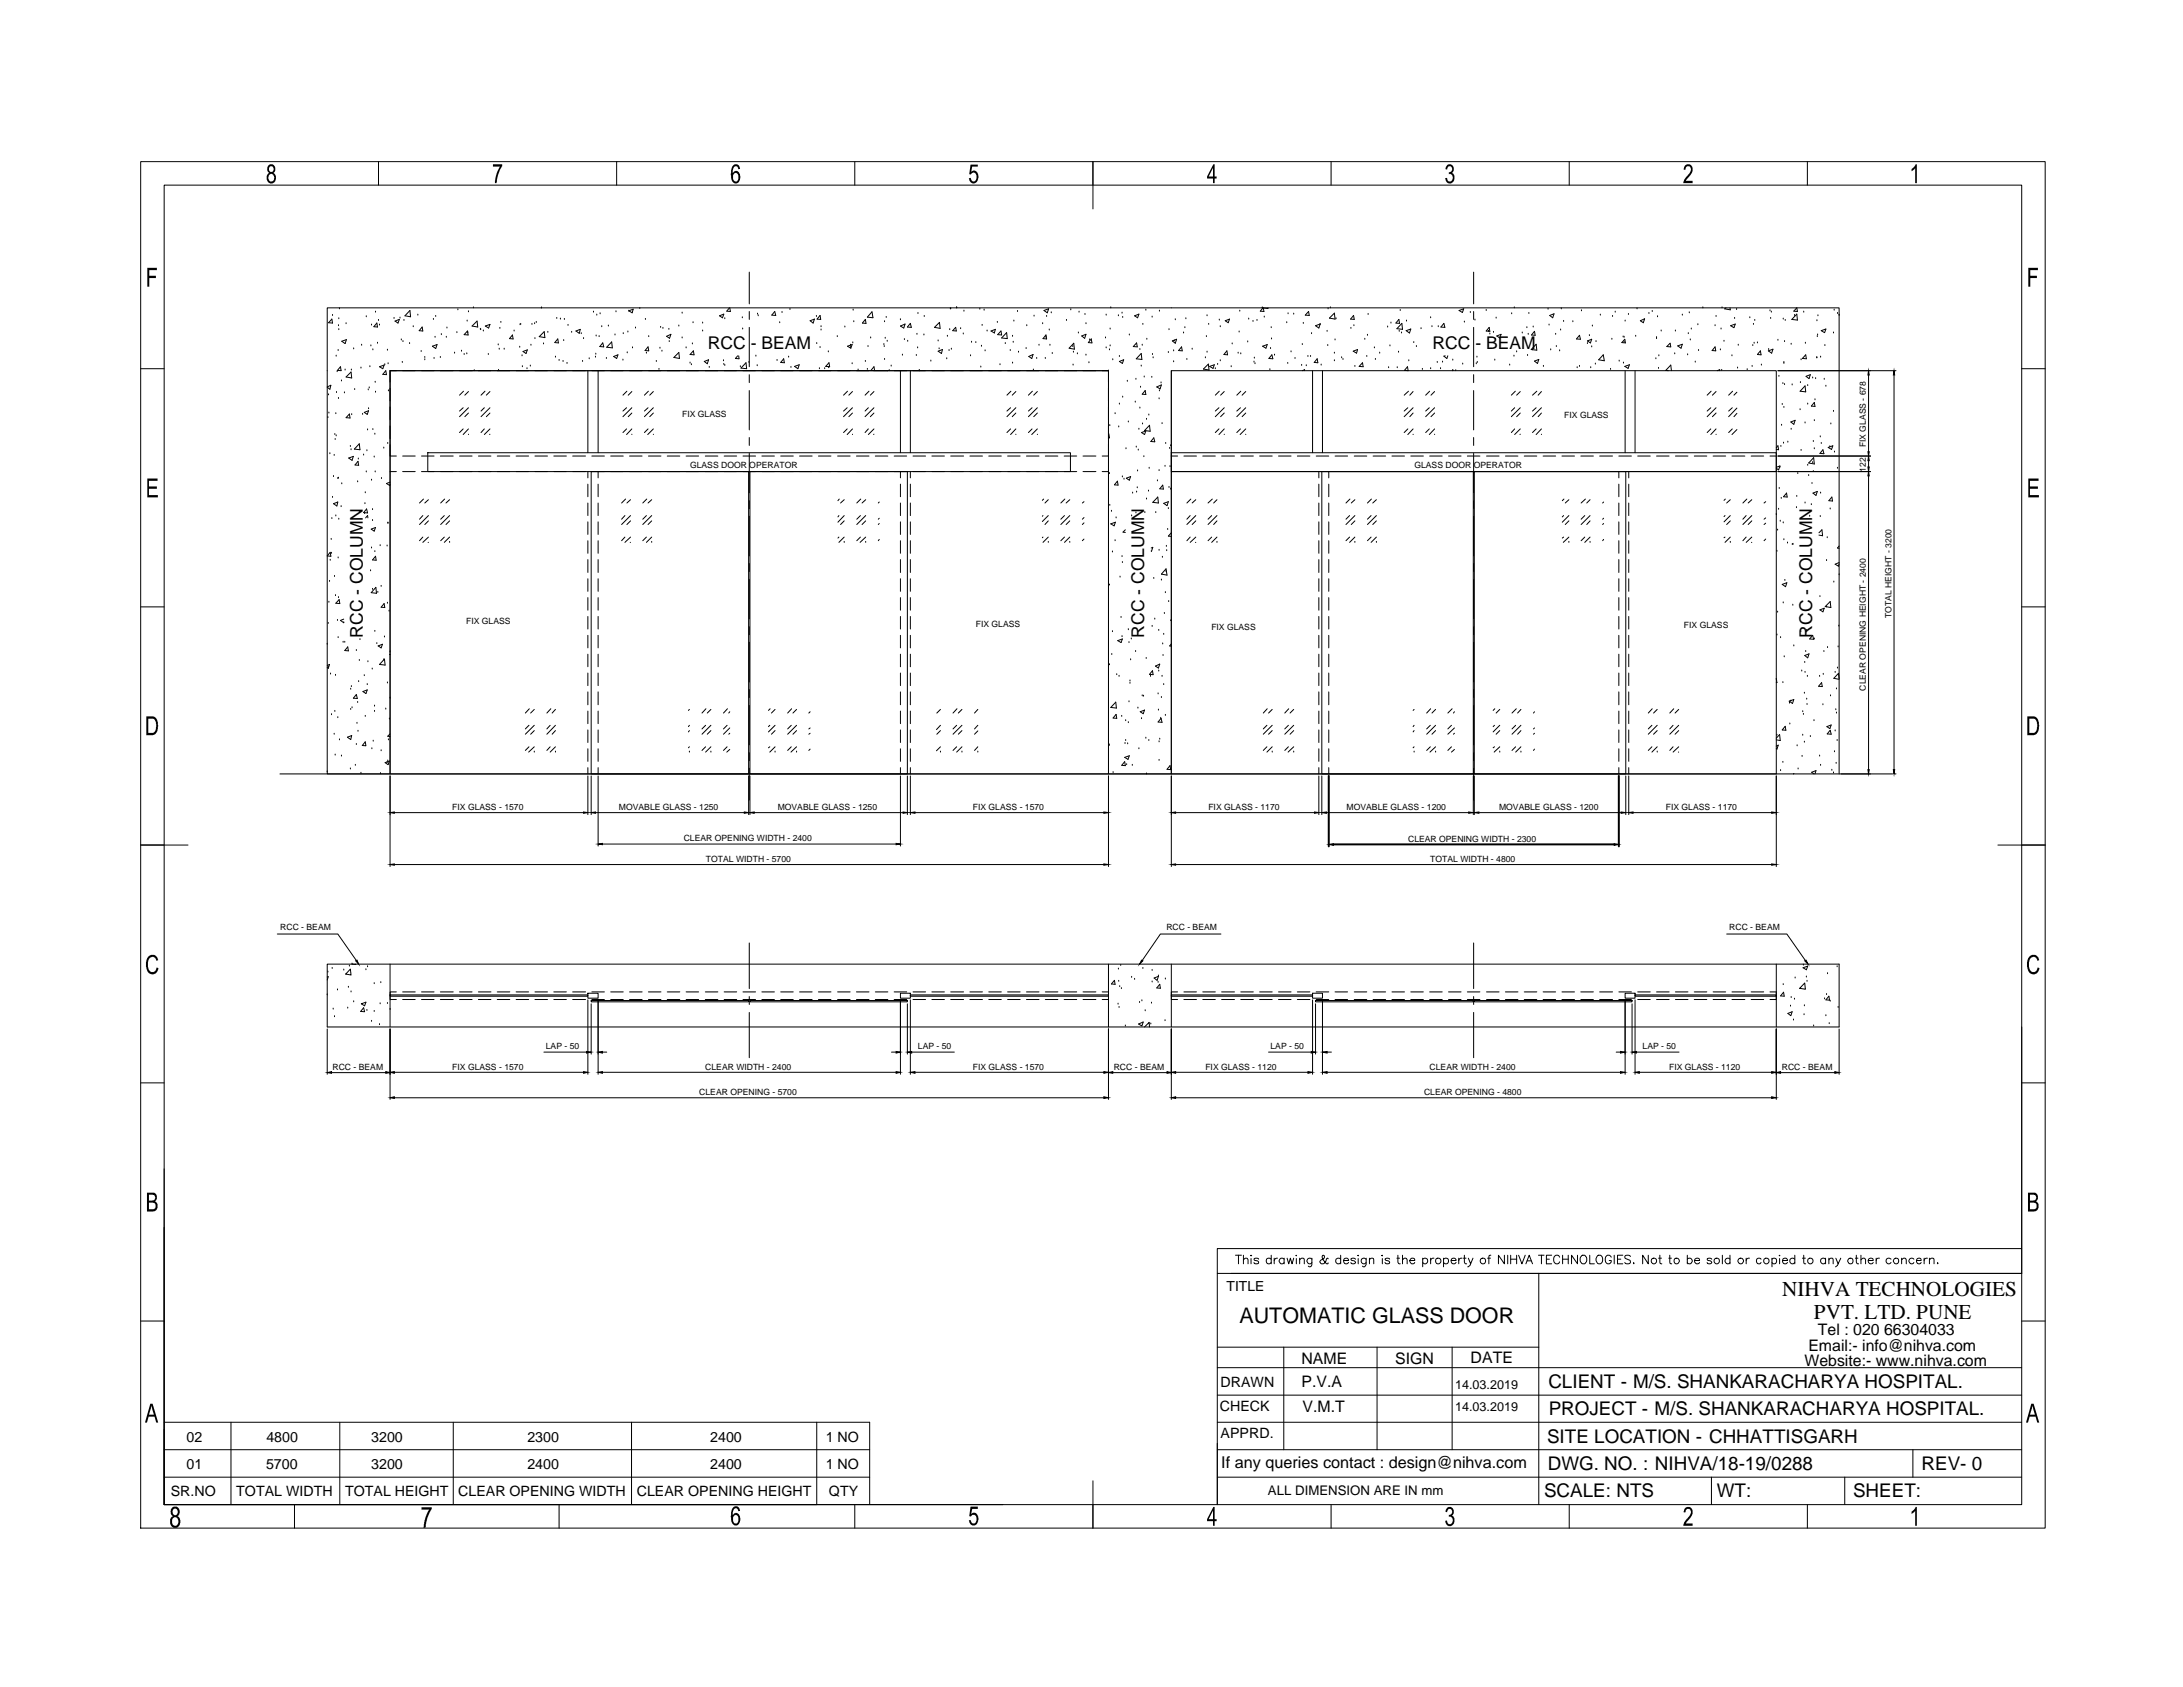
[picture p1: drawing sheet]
<svg xmlns="http://www.w3.org/2000/svg" width="279mm" height="216mm" viewBox="0 0 279 216" stroke-linecap="round" stroke-linejoin="round" font-family="sans-serif">
<defs><g id="words">
<text font-size="2.8" x="158.6" y="169.3">AUTOMATIC GLASS DOOR</text>
<g font-size="2.7">
<text x="228.1" y="165.8">NIHVA TECHNOLOGIES</text>
<text x="232.2" y="168.9">PVT. LTD. PUNE</text>
</g>
<g font-size="2.4">
<text x="198.2" y="177.7">CLIENT - M/S. SHANKARACHARYA HOSPITAL.</text>
<text x="198" y="184.6">SITE LOCATION - CHHATTISGARH</text>
<text x="198.2" y="181.1">PROJECT - M/S. SHANKARACHARYA HOSPITAL.</text>
<text x="197.6" y="191.6">SCALE: NTS</text>
<text x="198.1" y="188.1">DWG. NO. : NIHVA/18-19/0288</text>
<text x="219.7" y="191.6">WT:</text>
<text x="237.2" y="191.6">SHEET:</text>
<text x="245.9" y="188.1">REV- 0</text>
</g>
<g font-size="2.2">
<text x="90.6" y="44.6">RCC - BEAM</text>
<text x="183.4" y="44.6">RCC - BEAM</text>
<text x="46.5" y="81.6" transform="rotate(-90 46.5 81.6)">RCC - COLUMN</text>
<text x="146.4" y="81.6" transform="rotate(-90 146.4 81.6)">RCC - COLUMN</text>
<text x="231.9" y="81.6" transform="rotate(-90 231.9 81.6)">RCC - COLUMN</text>
</g>
<text font-size="2.1" x="156.3" y="187.9">If any queries contact : design@nihva.com</text>
<g font-size="2">
<text x="231.5" y="172.9">Email:- info@nihva.com</text>
<text x="232.7" y="170.9">Tel : 020 66304033</text>
<text x="166.6" y="177.5">P.V.A</text>
<text x="166.6" y="174.5">NAME</text>
<text x="178.6" y="174.5">SIGN</text>
<text x="188.2" y="174.5">DATE</text>
<text x="230.9" y="174.8">Website:- www.nihva.com</text>
<text x="166.7" y="180.7">V.M.T</text>
</g>
<g font-size="1.8">
<text x="157" y="165.2">TITLE</text>
<text x="156.2" y="177.5">DRAWN</text>
<text x="23.9" y="184.5">02</text>
<text x="34.1" y="184.5">4800</text>
<text x="47.5" y="184.5">3200</text>
<text x="67.5" y="184.5">2300</text>
<text x="90.9" y="184.5">2400</text>
<text x="105.7" y="184.5">1 NO</text>
<text x="156.1" y="180.6">CHECK</text>
<text x="156.2" y="184.1">APPRD.</text>
<text x="21.9" y="191.5">SR.NO</text>
<text x="23.9" y="188">01</text>
<text x="30.2" y="191.5">TOTAL WIDTH</text>
<text x="34.1" y="188">5700</text>
<text x="44.2" y="191.5">TOTAL HEIGHT</text>
<text x="47.5" y="188">3200</text>
<text x="58.6" y="191.5">CLEAR OPENING WIDTH</text>
<text x="67.5" y="188">2400</text>
<text x="81.5" y="191.5">CLEAR OPENING HEIGHT</text>
<text x="90.9" y="188">2400</text>
<text x="105.7" y="188">1 NO</text>
<text x="106.1" y="191.5">QTY</text>
</g>
<text font-size="1.7" x="162.3" y="191.4">ALL DIMENSION ARE IN mm</text>
<g font-size="1.6">
<text x="186.2" y="177.8">14.03.2019</text>
<text x="186.2" y="180.6">14.03.2019</text>
</g>
<g font-size="1.1">
<text x="87.3" y="53.4">FIX GLASS</text>
<text x="200.2" y="53.5">FIX GLASS</text>
<text x="88.3" y="59.8">GLASS DOOR OPERATOR</text>
<text x="181" y="59.8">GLASS DOOR OPERATOR</text>
<text x="238.8" y="57.3" transform="rotate(-90 238.8 57.3)">FIX GLASS - 678</text>
<text x="238.8" y="60.4" transform="rotate(-90 238.8 60.4)">122</text>
<text x="59.7" y="79.9">FIX GLASS</text>
<text x="124.9" y="80.2">FIX GLASS</text>
<text x="155" y="80.7">FIX GLASS</text>
<text x="215.5" y="80.4">FIX GLASS</text>
<text x="242.1" y="79.1" transform="rotate(-90 242.1 79.1)">TOTAL HEIGHT - 3200</text>
<text x="238.8" y="88.4" transform="rotate(-90 238.8 88.4)">CLEAR OPENING HEIGHT - 2400</text>
<text x="57.9" y="103.7">FIX GLASS - 1570</text>
<text x="79.2" y="103.7">MOVABLE GLASS - 1250</text>
<text x="87.5" y="107.7">CLEAR OPENING WIDTH - 2400</text>
<text x="99.5" y="103.7">MOVABLE GLASS - 1250</text>
<text x="124.5" y="103.7">FIX GLASS - 1570</text>
<text x="154.7" y="103.7">FIX GLASS - 1170</text>
<text x="172.4" y="103.7">MOVABLE GLASS - 1200</text>
<text x="180.2" y="107.7">CLEAR OPENING WIDTH - 2300</text>
<text x="191.9" y="103.7">MOVABLE GLASS - 1200</text>
<text x="213.2" y="103.7">FIX GLASS - 1170</text>
<text x="90.4" y="110.3">TOTAL WIDTH - 5700</text>
<text x="183.1" y="110.3">TOTAL WIDTH - 4800</text>
<text x="35.9" y="119.1">RCC - BEAM</text>
<text x="149.3" y="119.1">RCC - BEAM</text>
<text x="221.3" y="119.1">RCC - BEAM</text>
<text x="42.6" y="136.9">RCC - BEAM</text>
<text x="57.9" y="136.9">FIX GLASS - 1570</text>
<text x="69.9" y="134.3">LAP - 50</text>
<text x="90.3" y="136.9">CLEAR WIDTH - 2400</text>
<text x="117.5" y="134.3">LAP - 50</text>
<text x="124.5" y="136.9">FIX GLASS - 1570</text>
<text x="142.6" y="136.9">RCC - BEAM</text>
<text x="154.3" y="136.9">FIX GLASS - 1120</text>
<text x="162.6" y="134.3">LAP - 50</text>
<text x="183" y="136.9">CLEAR WIDTH - 2400</text>
<text x="210.2" y="134.3">LAP - 50</text>
<text x="213.6" y="136.9">FIX GLASS - 1120</text>
<text x="228.1" y="136.9">RCC - BEAM</text>
<text x="89.5" y="140.2">CLEAR OPENING - 5700</text>
<text x="182.3" y="140.2">CLEAR OPENING - 4800</text>
</g>
</g></defs>
<!-- layer: 0 -->
<g fill="none" stroke="#000" stroke-width=".13">
<path d="M18 20.7h243.8v174.9h-243.8zM21 23.7h237.8v168.9h-237.8zM43.4 39.5h.1M48.1 39.9h.1M48.4 20.7v3M52.5 39.7v.8l-.7-.1zM58.6 39.7h.1M60 39.9h.1M60.6 39.4h.1M69.3 39.4h.1M76 39.9h.1M78.8 39.9h.1"/>
<path d="M78.9 20.7v3M80.5 39.8h.1M80.5 39.8l.5-.2-.1 .4zM81.9 39.5h.1M93.4 39.4l-.4 .4 .5 .1-.1-.5M95.9 34.8v4.1M95.9 39.9v1M99.2 39.9l.1 .5-.5-.1zM100.1 40h.1M101.1 39.6h.1M109.2 39.7h.1M109.4 20.7v3"/>
<path d="M111.6 39.9l.1 .8-.7-.1zM121.6 39.5h.1M121.7 39.5h.1M122.4 39.4h.1M123.4 39.8h.1M125.4 39.6h.1M126 39.7h.1M130.2 39.9h.1M133.6 39.7l.6-.2-.2 .5zM137 39.7h.1M138.1 39.9h.1M139.9 20.7v6"/>
<path d="M142.2 39.4h.1M146.7 39.7h.1M148.4 39.8h.1M158.7 39.8h.1M161.6 39.4h.1M161.6 39.4l.7 .1v-.1M161.6 39.4l-.3 .4 .5 .1-.1-.5M167.5 39.9l.1 .5-.5-.1zM170 39.5h.1M170.3 39.4h.1M170.4 20.7v3M179.2 39.7h.1"/>
<path d="M186.7 39.7l.6-.2-.1 .5zM188.2 40h.1M188.6 34.8v4.1M188.6 39.9v1M190.2 39.7h.1M193.8 39.4h.1M198.1 39.6h.1M199.8 39.5h.1M200.8 20.7v3M202.4 39.8h.1M206.7 39.9h.1M209.5 39.5h.1"/>
<path d="M211.5 39.9h.1M217.9 39.4h.1M220.4 39.4h.1M220.9 39.4l-.2 .1 .8 .2-.1-.3M222.3 39.6h.1M226.5 39.8h.1M226.7 39.9h.1M230 39.4l.1 .5-.5-.1zM230.9 39.9h.1M231.3 20.7v3M234.8 39.7h.1M18 47.2h3"/>
<path d="M41.9 49.5l.4-.2-.1 .5-.3-.2M42 53.5h.1M42.1 50.5h.1M42.1 52.9h.1M42.2 58.1h.1M42.5 40.8l.1 .5h-.5zM42.6 40.4h.1M42.8 58.3h.1M42.9 55.6h.1M42.9 56.2h.1M43 52.9h.1M43 45.6h.1"/>
<path d="M43 55.8h.1M43.1 50.2h.1M43.2 47.6h.1M43.3 44.9h.1M43.3 41.7h.1M43.3 51h.1M43.4 42.2h.1M43.4 40.8h.1M43.6 46.9l.1 .5h-.5zM43.7 48.8h.1M43.7 43.7l.6-.2-.1 .5zM44.1 50.3h.1"/>
<path d="M44.2 47.4h.1M44.3 41.4h.1M44.3 48.2l.6-.6 .1 .8zM44.6 58.6l.6-.2-.1 .5zM44.7 53l.1 .5h-.5zM44.8 57.1h.1M44.9 57.6h.1M45 47.4h.1M45 53.1h.1M45.3 44.6h.1M45.4 49.9h.1M45.8 59l.1 .5h-.5z"/>
<path d="M45.9 58.7h.1M46 56.8l.1 .8-.7-.1zM46.2 47.1h.1M46.3 44.2h.1M46.4 53h.1M46.5 58.2h.1M46.6 52.8l.6-.2-.2 .4zM46.9 40.5h.1M47 57.7h.1M47 55h.1M47.1 49.9h.1M47.2 52.3h.1"/>
<path d="M47.3 49.6h.1M47.3 46.9h.1M47.5 44.3h.1M47.6 41.6h.1M47.7 44.8h.1M47.7 55h.1M47.9 58.5h.1M48 55.6h.1M48 48.9h.1M48.1 50.2h.1M48.2 41.3l.1 .6-.4-.1zM48.3 43.9h.1"/>
<path d="M48.4 41h.1M48.6 41.6h.1M48.6 46.9l.6-.2-.2 .5zM49.1 57.3h.1M49.2 46.7h.1M49.4 47.4l.1 .5h-.5zM49.6 44.8h.1M49.6 56.8h.1M49.7 46.6h.1M49.7 50h.1M49.9 47.4v51.6h92v-51.6M49.9 56.9v1.5h.8"/>
<path d="M49.9 47.4v51.6h-8v-59.6h193.5v59.6M49.9 47.4h92M49.9 49.7v1.6M49.9 52.1v1.6M49.9 54.5v1.6M50.4 40.8h.1M50.6 41.1l.5-.2-.2 .4zM50.7 47.4h-.8v1.5M51.2 40.7h.1M51.4 43.5h.1M51.5 46.4h.1M51.5 58.4h1.6"/>
<path d="M51.6 43.7h.1M51.7 41h.1M52.4 44h.1M52.9 41.8h.1M53.5 40.3h.1M53.9 45h.1M53.9 58.4h1.7M54 41.9l.1 .5-.4-.1zM54.4 46h.1M54.4 45.7h.1M54.8 57.9h82.2v2.5h-82.2zM55.3 44.3l.6-.2-.1 .5z"/>
<path d="M55.5 40.9h.1M55.6 45.9h.1M55.7 43.2h.1M55.8 40.5h.1M56.4 45.7h.1M56.4 58.4h1.6M56.5 42.8h.1M57.1 43.2h.1M57.2 42h.1M58.2 45.2h.1M58.5 42.6h.1M58.8 58.4h1.6"/>
<path d="M59.1 44.9h.1M59.3 52.2l-.5 .4M59.3 54.9l-.5 .5M59.3 50.1l-.5 .5M59.4 45.4h.1M59.7 45.3h.1M59.8 41.1h.1M59.8 42.4l.1 .5-.5-.1zM59.9 42.6h.1M60 52.2l-1.2 1.1M60 54.9l-.7 .7M60 50.1l-.5 .5"/>
<path d="M60 52.9l-.5 .4M60 55.6h.1M60.4 41.7l.7-.6v.8zM60.5 47.4h.2M61.2 58.4h1.6M61.5 42.1h.1M61.5 42.2h.1M61.9 42.4h.1M62 52.2l-.4 .4M62 54.9l-.4 .5M62.1 50.1l-.5 .5M62.1 41.7l.6-.2-.2 .5z"/>
<path d="M62.5 45.4h.1M62.7 52.2l-1.1 1.1M62.7 54.9l-.7 .7M62.7 50.1l-.5 .5M62.7 52.9l-.5 .4M62.7 55.6h.1M63.6 58.4h1.6M63.8 44.1h.1M63.8 47.4h.1M63.9 44.7h.1M64 42h.1M64.1 41.3h.1"/>
<path d="M64.5 44.7h.1M65.6 42.9l.1 .5-.5-.1zM65.8 42.4h.1M66.1 58.4h1.6M66.5 44.4h.1M66.6 41.6h.1M66.6 41.5h.1M66.8 45.5h.1M66.9 46.9h.1M66.9 45l.6-.2-.2 .4zM67.5 47.2h.1M67.9 46.8h.1"/>
<path d="M68 44.2h.1M68.1 41.5h.1M68.4 41.4h.1M68.5 43.3h.1M68.5 58.4h1.6M68.6 41.3h.1M69 43.1l.7-.7v.8zM69.6 44h.1M70.1 42.5h.1M70.9 58.4h1.6M71.1 45.7h.1M71.3 40.8h.1"/>
<path d="M71.4 43.4l.1 .5-.5-.1zM71.6 46.1h.1M71.7 40.8h.1M72.1 46.3h.1M72.2 43.6h.1M72.2 40.9h.1M72.6 46.5h.1M72.7 41.6h.1M73.2 42.5h.1M73.3 58.4h1.6M73.7 42.4l.6-.3-.2 .6zM74.4 42.7h.1"/>
<path d="M74.6 46.3h.1M74.7 43.3h.1M75.2 47.4v10.5M75.4 45.9h.1M75.7 58.4h1.7M76.2 45.7h.1M76.3 45.3h.1M76.3 43h.1M76.4 40.3h.1M76.6 47.4v10.5M76.7 43.1h.1M76.8 40.2h.1"/>
<path d="M77 41.8h.1M77.1 43.9l.2 .5h-.5zM77.6 45.9h.1M77.9 41.7h.1M78.2 58.4h1.6M78.3 43.8l.1 .7-.7-.1zM78.5 45.6l.6-.2-.2 .5zM78.7 42.9h.1M79.7 46.1h.1M79.8 42.7h.1M80.2 52.2l-.5 .4M80.2 54.9l-.5 .5"/>
<path d="M80.2 50.1l-.5 .5M80.3 45.2h.1M80.4 42.5h.1M80.6 58.4h1.6M80.9 52.2l-1.2 1.1M80.9 54.9l-.7 .7M80.9 50.1l-.5 .5M80.9 52.9l-.5 .4M80.9 55.6h.1M81 44.5h.1M81.3 42h.1M82.6 40.9h.1"/>
<path d="M82.7 45.2h.1M82.9 44.4l.1 .5h-.4zM82.9 52.2l-.4 .4M82.9 54.9l-.4 .5M83 58.4h1.6M83 50.1l-.5 .5M83 43.1h.1M83.6 52.2l-1.1 1.1M83.6 54.9l-.7 .7M83.6 50.1l-.4 .5M83.6 52.9l-.4 .4M83.6 55.6h.1"/>
<path d="M84 46.3h.1M84.3 47.3h.1M84.5 44.6h.1M84.6 41.9h.1M84.7 44.9h.1M84.9 42h.1M85.3 43l.6-.2-.2 .5zM85.4 58.4h1.6M85.6 42.1h.1M85.7 43.7h.1M86.2 45.7l.7-.6 .1 .8zM86.9 41.7h.1"/>
<path d="M87.3 43.3h.1M87.3 40.1h.1M87.8 44.5h.1M87.8 58.4h1.6M88.3 46.5h.1M88.5 46.7h.1M88.6 44h.1M88.7 41.3h.1M88.7 44.9l.1 .5h-.5zM89.9 41.3h.1M89.9 42.4h.1M90.1 46.3l.6-.3-.2 .6z"/>
<path d="M90.3 58.4h1.6M90.8 47h.1M92.1 40.4l.5-.2-.1 .5zM92.6 46.2h.1M92.6 46.6h.1M92.7 58.4h1.6M92.8 40.8h.1M92.8 46.8h.1M94.4 45.5l-.3 .4h.5l-.1-.4M94.8 46.9h.1M95 40.7h.1M95.1 42.1h.1"/>
<path d="M95.1 58.4h1.6M95.5 46.4l.1 .8-.8-.1zM95.9 46.4h.1M95.9 41.9v5M95.9 47.9v1.1M95.9 50v5M95.9 56v1M95.9 58v5.1M96.7 45.6h.1M96.9 46.8h.1M97 40.2h.1M97 40.4h.1"/>
<path d="M97.5 58.4h1.6M99.5 46.1h.1M99.8 41.3h.1M99.9 58.4h1.6M100.3 45.9l.1 .5h-.5zM100.9 45.7h.1M101.2 47h.1M101.7 46.9l.6-.2-.2 .5zM102.3 58.4h1.6M103.7 41l.5-.2-.1 .5zM104.5 40.5h.1M104.5 44h.1"/>
<path d="M104.7 58.4h1.7M104.9 47.2h.1M105 44.5h.1M105 40.4v.5l-.4-.1zM105.1 41.8h.1M105.1 42.2h.1M105.6 47.2h.1M106 45h.1M106.1 47.1h.1M106.1 46.4l.1 .5h-.5zM107.2 43.1h.1M107.2 58.4h1.6"/>
<path d="M108.1 41.9h.1M108.4 52.2l-.4 .4M108.4 54.9l-.4 .5M108.5 44.3l.6-.2-.2 .5zM108.5 50.1l-.5 .5M108.9 44.2h.1M108.9 44.5h.1M109.1 46.6h.1M109.1 52.2l-1.1 1.1M109.1 54.9l-.7 .7M109.1 50.1l-.5 .5M109.1 52.9l-.5 .4"/>
<path d="M109.1 55.6h.1M109.1 43.9h.1M109.3 41.2h.1M109.6 58.4h1.6M109.8 47.4h.1M110.8 46.3h.1M110.8 40.9v.5l-.4-.1zM111 47.3h.1M111.1 44.4h.1M111.1 52.2l-.4 .4M111.1 54.9l-.4 .5M111.2 50.1l-.5 .5"/>
<path d="M111.4 43.3h.1M111.9 46.9v.5h-.4zM111.9 52.2l-1.2 1.1M111.9 54.9l-.8 .7M111.9 50.1l-.5 .5M111.9 52.9l-.5 .4M111.9 55.6h-.1M112 58.4h1.6M113.1 44.1h.1M113.2 44.4h.1M113.2 46h.1M113.2 41.2h.1"/>
<path d="M113.3 43.3h.1M113.4 40.6h.1M113.6 43.7h.1M113.6 47.4h.2M114.1 46.8h.1M114.4 58.4h1.6M115.2 40.9h.1M115.2 47.4v10.5M115.2 41.7l.6-.2-.1 .5zM115.5 45.5h.1M115.8 43.5h.1M116.2 43.7h.1"/>
<path d="M116.5 47.4v10.5M116.5 41.4l.1 .5h-.5zM116.9 58.4h1.6M117.3 45.5h.1M117.4 42.8h.1M117.4 44.5h.1M117.5 40.1h.1M117.7 47.4h.1M118.3 42.9h.1M118.3 40.5h.1M119.1 46.2h.1M119.3 58.4h1.6"/>
<path d="M119.6 41.9l.6-.6 .1 .7zM120.1 43.6h.1M120.1 44.9l.5-.2-.1 .5zM120.2 44.6h.1M121.2 45.9h.1M121.3 43h.1M121.5 44.9h.1M121.6 42.2h.1M121.7 58.4h1.6M121.8 44.7h.1M122.3 41.9l.1 .5-.5-.1zM123 42.1h.1"/>
<path d="M123.3 42.7h.1M124.1 58.4h1.6M124.2 45.5h.1M124.3 43.8h.1M124.9 43.8h.1M125.5 47h.1M125.6 44.3h.1M125.7 41.6h.1M126.1 44.9h.1M126.3 42.4h.1M126.5 58.4h1.7M126.8 42.4l.6-.3-.1 .5z"/>
<path d="M127.6 41.3h.1M128 46.7h.1M128.1 42.4l.1 .5-.5-.1zM128.7 44h.1M128.8 42.6l.1 .7h-.7zM129 58.4h1.6M129.3 44.9h.1M129.3 52.2l-.4 .4M129.3 54.9l-.4 .5M129.4 50.1l-.5 .5M129.6 46.5h.1M129.6 43h.1"/>
<path d="M129.7 43.8h.1M129.8 41.1h.1M130 52.2l-1.1 1.1M130 54.9l-.7 .7M130 50.1l-.4 .5M130 52.9l-.4 .4M130 55.6h.1M130.4 45.1h.1M131.3 44.6h.1M131.4 58.4h1.6M131.4 41.7h.1M131.7 45.6l.5-.2-.1 .5z"/>
<path d="M132.1 52.2l-.5 .4M132.1 54.9l-.5 .5M132.1 50.1l-.5 .5M132.3 47.4h.1M132.3 40.5h.1M132.7 45.9h.1M132.8 52.2l-1.2 1.1M132.8 54.9l-.7 .7M132.8 50.1l-.5 .5M132.8 52.9l-.5 .4M132.8 55.6h.1M133 44.2h.1"/>
<path d="M133.4 41.4h.1M133.8 45.9h.1M133.8 58.4h1.6M133.9 43.2h.1M133.9 42.9l.1 .5-.5-.1zM134 40.5h.1M134.3 42.2h.1M134.4 44.2h.1M134.5 40h.1M134.7 45.2h.1M136.2 58.4h1.6M136.5 41h.1"/>
<path d="M137.3 44.4h.1M137.3 46.7h.1M137.4 45.1h.1M137.4 43.9l.1 .8-.7-.1zM137.9 45.3h.1M138 42.6h.1M138.4 43l.6-.2-.2 .5zM138.6 58.4h1.7M138.9 40.2h.1M139 45.5h.1M139 41.4h.1M139.4 46.4h.1"/>
<path d="M139.5 43.5h.1M139.7 43.4l.1 .5-.5-.1zM141.5 43.3h.1M141.6 40.3h.1M141.6 44.5h.1M141.9 47.5h.1M141.9 56.9v1.5h-.8M141.9 47.4v51.6h8v-51.6M141.9 55.6l.1 .4h-.1M141.9 47.4v1.5M141.9 49.7v1.6M141.9 52.1v1.6"/>
<path d="M141.9 54.5v1.6M142 44.8h.1M142 54.5h.1M142.1 42.1h.1M142.1 44.3h.1M142.4 46h.1M142.7 52.9h.1M143.1 40.4h.1M143.2 54.6h.1M143.3 51.7h.1M143.3 45.6h.1M143.3 46.3l.5-.3-.1 .5z"/>
<path d="M143.6 40.1h.1M143.7 40.6h.1M143.7 50.8h.1M144.1 57.4h.1M144.3 48.8h.1M144.4 54h.1M144.5 42.9h.1M145.2 40.4l.6-.2-.2 .5zM145.3 51.5h.1M145.4 48.5h.1M145.4 57.2h.1M145.5 43.9l.1 .5h-.6z"/>
<path d="M145.7 57.6h.1M145.8 54.9h.1M145.9 52.2h.1M145.9 44.7h.1M146 49.6h.1M146.1 46.8h.1M146.1 45.2v.8l-.7-.1zM146.1 55.4l.6-.3-.2 .5zM146.2 44.2h.1M146.2 54.3h.1M146.3 41.5h.1M146.4 58.4h.1"/>
<path d="M146.4 48.2h.1M146.6 50l.1 .5-.5-.1zM146.7 53.7h.1M146.8 43.4h.1M147 53.1h.1M147.1 59.9h.1M147.1 54.4l.1 .8-.7-.1zM147.4 48.3h.1M147.5 40.6h.1M147.5 45.4h.1M147.6 45.8h.1M147.7 56l.1 .5h-.5z"/>
<path d="M148.1 49.5l.5-.2-.1 .5zM148.4 51h.1M148.4 50h.1M148.6 49h.1M148.7 54.2h.1M149.1 59.7h.1M149.2 56.8h.1M149.5 45.1h.1M149.6 42.2h.1M149.7 57.4h.1M149.7 59.7h.1M149.8 57.1h.1"/>
<path d="M149.9 57.9h77.4v2.5h-77.4zM149.9 58.4h.8M150 43.6l.6-.2-.2 .5zM150.2 46.3h.1M150.2 44.9h.1M150.3 43.6h.1M150.4 40.9h.1M151.2 44.4l.1 .5h-.5zM151.5 42.6h.1M151.5 58.4h1.6M151.7 41.9h.1M151.8 40.8h.1"/>
<path d="M151.9 46h.1M152.6 44.7h.1M153.9 58.4h1.6M154 47.2l.7-.6v.8zM154.3 45.8h.1M154.4 43.1h.1M154.5 40.4h.1M154.5 45.1h.1M154.7 41.5h.1M154.8 46.9l.6-.2-.1 .4zM155.5 47.2h.1M155.8 46.6h.1"/>
<path d="M156 52.2l-.5 .4M156 54.9l-.5 .5M156.1 41h.1M156.1 50.1l-.6 .5M156.2 46.2h.1M156.2 41.8h.1M156.4 58.4h1.6M156.7 52.2l-1.2 1.1M156.7 54.9l-.7 .7M156.7 50.1l-.5 .5M156.7 52.9l-.5 .4M156.7 55.6h.1"/>
<path d="M156.8 41l.6-.2-.2 .5zM157 44.9l.1 .5h-.5zM157.6 46.9h.1M157.7 44h.1M158.5 45.2h.1M158.6 42.5h.1M158.8 52.2l-.5 .4M158.8 54.9l-.5 .5M158.8 45.3h.1M158.8 58.4h1.6M158.8 50.1l-.5 .5M159.4 52.2l-1.1 1.1"/>
<path d="M159.4 54.9l-.7 .7M159.4 50.1l-.4 .5M159.4 52.9l-.4 .4M159.4 55.6h.1M159.7 43.8h.1M159.8 40.8h.1M160.4 41.1h.1M160.5 46.3h.1M160.5 45.8h.1M160.6 46.6h.1M160.9 41h.1M161.2 58.4h1.6"/>
<path d="M161.6 44.3l.6-.2-.2 .5zM161.8 40.6h.1M162.5 47.3h.1M162.6 44.6h.1M162.7 41.9h.1M162.7 43.4h.1M162.8 45.4l.1 .5h-.5zM163.1 45.5h.1M163.6 58.4h1.6M164.7 41.3h.1M164.8 46.5h.1M164.9 40.2h.1"/>
<path d="M165.2 45h.1M165.6 40.2h.1M165.7 45.9h.1M166 58.4h1.7M166.6 46.8h.1M166.7 44.1h.1M166.7 47.4l.3-.1-.1 .1M166.8 41.4h.1M167.2 46.8h.1M167.4 45.6h.1M167.7 45.6h.1M167.9 42.7h.1"/>
<path d="M168 47.4v10.5M168.4 41.7l.6-.2-.2 .5zM168.5 58.4h1.6M168.6 45.9l.1 .5h-.5zM169 41.5h.1M169.1 46.7h.1M169.3 47.4v10.5M169.9 42.4h.1M169.9 44.2h.1M170.2 40.7l.6-.6 .1 .7zM170.8 46.2h.1M170.8 45.2h.1"/>
<path d="M170.9 43.5h.1M170.9 58.4h1.6M171 40.8h.1M171.7 45.8h.1M171.9 46h.1M172.9 42h.1M173.2 44.9l.6-.2-.2 .5zM173.2 40.4l.1 .5-.4-.1zM173.3 41.7h.1M173.3 58.4h1.6M173.4 46.9h.1M174.4 46.4l.1 .5h-.5z"/>
<path d="M174.7 43.4h.1M174.9 45.6h.1M175 42.9h.1M175.1 40.2h.1M175.7 58.4h1.6M175.9 44.5h.1M176 46h.1M176.6 45.2h.1M177.6 41.9h.1M177.7 47.1h.1M177.9 44.3h.1M178 41.3h.1"/>
<path d="M178.2 58.4h1.6M178.8 47.1h.1M179 45.1h.1M179 40.9l.1 .5-.4-.1zM179.1 42.4h.1M179.4 42.6h.1M179.4 41.4l.1 .7h-.7zM180 42.3l.6-.2-.2 .5zM180 41.1h.1M180.1 46.9l.1 .5h-.4zM180.2 52.2l-.5 .4M180.2 54.9l-.5 .5"/>
<path d="M180.3 50.1l-.6 .5M180.3 46.2h.1M180.6 58.4h1.6M180.9 52.2l-1.2 1.1M180.9 54.9l-.7 .7M180.9 50.1l-.5 .5M180.9 52.9l-.5 .4M180.9 55.6h.1M180.9 43.8h.1M181.3 44.4h.1M181.9 42.1h.1M182 47.3h.1"/>
<path d="M182.9 52.2l-.4 .4M182.9 54.9l-.4 .5M183 58.4h1.6M183 50.1l-.5 .5M183.1 47.2h.1M183.1 40.7h.1M183.3 41.8h.1M183.6 52.2l-1.1 1.1M183.6 54.9l-.7 .7M183.6 50.1l-.5 .5M183.6 52.9l-.5 .4M183.6 55.6h.1"/>
<path d="M184 46.4h.1M184.1 41.8h.1M184.4 47.2h.1M184.6 46.3h.1M184.8 41.4l.1 .5h-.5zM185 45.5l-.2 .1 .4 .3 .1-.4M185.4 58.4h1.6M185.9 47.4h.1M185.9 46.1h.1M186.3 47.4h.1M187.2 46.6h.1M187.4 41.2h.1"/>
<path d="M187.8 58.4h1.6M188.6 41.9v5M188.6 47.9v1.1M188.6 50v5M188.6 56v1M188.6 58v5.1M188.8 41h.1M188.9 46.6h.1M189 45.7h.1M189.1 46.4h.1M190.3 58.4h1.6M190.5 42.4h.1"/>
<path d="M190.6 41.9l.1 .5h-.5zM190.7 42.7h.1M191.1 42.5h.1M191.3 46.1h.1M191.4 43.4h.1M191.5 40.7h.1M191.6 43l.5-.2-.1 .5zM192.7 58.4h1.6M193.2 46.7h.1M193.5 40.2h.1M193.8 45.6h.1M193.9 52.2l-.5 .4"/>
<path d="M193.9 54.9l-.5 .5M193.9 50.1l-.5 .5M194.1 45h.1M194.6 52.2l-1.2 1.1M194.6 54.9l-.7 .7M194.6 50.1l-.5 .5M194.6 52.9l-.5 .4M194.6 55.6h-.1M194.8 42.6h.1M195.1 58.4h1.6M195.4 41.9h.1M195.5 45.5h.1"/>
<path d="M195.6 42.8h.1M195.7 40.1h.1M196.1 44.8h.1M196.2 41.9h.1M196.4 42.4l.1 .5h-.5zM196.4 46.2l.5-.2-.1 .5zM196.6 44.1l.1 .7-.7-.1zM196.6 52.2l-.5 .4M196.6 54.9l-.5 .5M196.7 50.1l-.6 .5M197.3 52.2l-1.2 1.1M197.3 54.9l-.7 .7"/>
<path d="M197.3 50.1l-.4 .5M197.3 52.9l-.4 .4M197.3 55.6h.1M197.5 58.4h1.6M197.5 46.9h.1M198.3 41.6h.1M198.3 40.4l.6-.2-.2 .5zM198.5 44.8h.1M199.1 42.8h.1M199.2 44.4h.1M199.6 44.9h.1M199.7 42.2h.1"/>
<path d="M199.9 58.4h1.6M200.1 41.1h.1M201.3 41.2h.1M201.9 47.1h.1M202.2 46.9h.1M202.2 42.9l.1 .5h-.5zM202.3 58.4h1.6M203.2 44h.1M203.2 43.6l.5-.2-.1 .5zM203.4 43h.1M203.6 47.1h.1M203.7 44.4h.1"/>
<path d="M203.8 41.7h.1M204.2 46.6h.1M204.3 43.7h.1M204.7 58.4h1.7M204.8 40.3h.1M205.2 45.4l.1 .8-.7-.2zM206.1 47.3h.1M206.3 43.4h.1M206.4 40.5h.1M207.2 58.4h1.6M207.2 46.2h.1M207.7 43.1h.1"/>
<path d="M207.8 46.5h.1M207.9 43.8h.1M207.9 43.2h.1M208 43.4v.5l-.4-.1zM208 46.9l.5-.2-.1 .4zM208 41.1h.1M208 47.4v10.5M208.4 40.2h.1M209.3 47.4v10.5M209.4 43h.1M209.6 58.4h1.6M209.9 41l.6-.2-.2 .5z"/>
<path d="M211 40.1h.1M211.9 45.9h.1M212 43.2h.1M212 43.3h.1M212 58.4h1.6M212.1 40.5h.1M212.3 47.1h.1M212.3 45.5h.1M212.6 42.4h.1M213.3 44.4l.5-.5v.5zM213.5 47.4h-.3l.6-.7 .1 .7M214.3 45.3h.1"/>
<path d="M214.4 42.4h.1M214.4 58.4h1.6M214.7 44.3l.6-.2-.1 .5zM215.3 40.3h.1M216 45.4h.1M216.1 42.7h.1M216.2 40h.1M216.3 43.5h.1M216.5 42.1h.1M216.8 58.4h1.7M217 46.3h.1M217.3 41.6h.1"/>
<path d="M217.4 44.9h.1M219 52.2l-.5 .4M219 54.9l-.5 .5M219 50.1l-.5 .5M219.3 58.4h1.6M219.5 41.7h.1M219.5 44.4l.1 .5h-.5zM219.6 40.5h.1M219.6 52.2l-1.1 1.1M219.6 54.9l-.6 .7M219.6 50.1l-.4 .5M219.6 52.9l-.4 .4"/>
<path d="M219.6 55.6h.1M219.8 47.4l.3-.1v.1M220.2 44.8h.1M220.3 42.1h.1M220.4 47.4h.1M220.7 43.7h.1M221.5 41.7l.6-.2-.2 .4zM221.7 45.5h.1M221.7 58.4h1.6M221.7 52.2l-.5 .4M221.7 54.9l-.5 .5M221.8 50.1l-.6 .5"/>
<path d="M222 40.8h.1M222.3 52.2l-1.1 1.1M222.3 55l-.6 .6M222.3 50.2l-.4 .4M222.3 52.9l-.4 .4M222.4 47.1h.1M222.5 44.2h.1M223.6 47.3h.1M224 40.7h.1M224.1 58.4h1.6M224.3 46.9h.1M224.3 44.2h.1"/>
<path d="M224.4 41.5h.1M224.5 43.9h.1M224.6 41h.1M224.9 43.9h.1M225.3 44.9l.1 .5h-.5zM225.4 46.7h.1M226.3 44.9l.6-.2-.1 .5zM226.4 44.7h.1M226.5 58.4h.8M226.6 40.8h.1M227.3 57.3l.3-.2v.5l-.3-.1M227.3 59.8l.5-.2-.2 .5-.3-.2"/>
<path d="M227.6 43.5h.1M227.6 47.4h15.1M227.6 58.4h11.8M227.7 48.2h.1M227.8 59.8h.1M227.9 57.1h.1M228 54.4h.1M228.1 51.8h.1M228.2 49.1h.1M228.2 40.8h.1M228.3 56.7h.1M228.3 46.4h.1"/>
<path d="M228.3 52.1h.1M228.3 46.5h.1M228.4 43.7h.1M228.4 49.2h.1M228.5 41h.1M228.8 56.6h.1M229.2 54l.6-.2-.2 .5zM229.2 54.9h.1M229.2 44.1h.1M229.4 49.3h.1M229.7 40.4h.1M230 40.2l.1 .8-.8-.1z"/>
<path d="M230.4 52.4h.1M230.4 49h.1M230.5 46h.1M230.5 57.6h.1M231 54.1h.1M231 49.4l.1 .8-.7-.1zM231.1 43.9h.1M231.1 45.4l.1 .5h-.5zM231.2 48.2l.5-.3-.2 .6zM231.4 51.7h.1M231.4 49.3h.1M231.4 59.5h.1"/>
<path d="M232 59.2h.1M232 48.4h.1M232.1 56.5h.1M232.1 58.6l.1 .8-.7-.1zM232.2 53.8h.1M232.2 57.4h.1M232.2 51.5l.1 .5h-.5zM232.3 51.2h.1M232.4 48.5h.1M232.5 45.8h.1M232.6 45.8h.1M232.6 41h.1"/>
<path d="M232.6 43.1h.1M232.6 42.9h.1M232.7 40.4h.1M233 55.9h.1M233 45.7h.1M233.1 56.8h.1M233.1 42.3l.6-.2-.2 .5zM233.3 57.6l.1 .5-.5-.1zM233.5 48.5h.1M233.6 44.2h.1M233.7 49.4h.1M234 57.3l.6-.2-.2 .4z"/>
<path d="M234.2 57.2h.1M234.3 54.3h.1M234.7 42.6h.1M234.7 52.6h.1M234.8 57.9h.1M235.2 59.9h.1M235.2 40.1h.1M235.4 40.3h.1M239.2 48v9.8M239.2 59v.8M242.4 48v50.5M258.8 47.2h3"/>
<path d="M18 77.7h3M42 79.8h.1M42.1 77.1h.1M42.2 74.4h.1M42.3 71.7h.1M42.3 70.7v.5l-.4-.1zM42.4 69h.1M42.4 70.8h.1M42.5 66.4h.1M42.6 63.7h.1M42.7 61h.1M42.7 64.5l.5-.3-.1 .6z"/>
<path d="M42.8 73.8h.1M42.9 76.2h.1M43 66h.1M43.2 79.4h.1M43.2 61.2h.1M43.3 71.4h.1M43.3 76.5h.1M43.3 61.2h.1M43.4 66.4h.1M43.4 76.7l.1 .5h-.5zM43.7 64.8h.1M43.7 61.9h.1"/>
<path d="M44 79.2l-.4 .2 .4 .3v-.1M45.8 61.7h.1M46 65.6h.1M46.7 65.7h.1M46.7 64.5h.1M46.8 63.1h.1M46.8 66.3l.2-.3 .1 .3M46.9 60.4h.1M46.9 65.1l.1 .5h-.5zM47.4 73.1h.1M47.5 67.7l.6-.2-.2 .5zM47.6 70.1h.1"/>
<path d="M47.6 61.5h.1M47.7 66.6h.1M47.7 65.2h.1M47.7 75.4h.1M48 70.6h.1M48 60.4h.1M48.1 71.2v.5h-.4zM48.1 75.2l.1 .7-.7-.1zM48.4 75.8h.1M48.7 69.8h.1M48.8 75h.1M48.8 61.2h.1"/>
<path d="M49.2 77.2v.6l-.4-.1zM49.5 69.9h.1M49.6 77.2h.1M49.6 67h.1M49.7 67h.1M49.8 78.2h.1M49.9 60.4h.8M49.9 61.7l-.4 .2 .4 .2v-.1M51.5 60.4h1.6M53.9 60.4h1.7M54.1 66l-.4 .4M54.1 68.7l-.4 .5"/>
<path d="M54.2 63.9l-.5 .5M54.8 69.4h.1M54.8 66l-1.1 1.1M54.8 68.7l-.7 .7M54.8 64l-.4 .4M54.8 66.7l-.4 .4M56.4 60.4h1.6M56.9 66l-.5 .4M56.9 68.7l-.5 .5M56.9 63.9l-.5 .5M57.5 69.4h.1M57.5 66l-1.1 1.1"/>
<path d="M57.5 68.7l-.6 .7M57.5 64l-.4 .4M57.5 66.7l-.4 .4M58.8 60.4h1.6M61.2 60.4h1.6M63.6 60.4h1.6M66.1 60.4h1.6M68.5 60.4h1.6M70.9 60.4h1.6M73.3 60.4h1.6M75.2 60.4v.8M75.2 62v1.6"/>
<path d="M75.2 64.4v1.6M75.2 66.8v1.6M75.2 69.2v1.6M75.2 71.6v1.7M75.2 74.1v1.6M75.2 76.5v1.6M75.2 78.9v1.6M75.7 60.4h20.1v38.6h-20.1zM75.7 60.4h1.7M76.6 60.4v.8M76.6 62v1.6M76.6 64.4v1.6"/>
<path d="M76.6 66.8v1.6M76.6 69.2v1.6M76.6 71.6v1.7M76.6 74.1v1.6M76.6 76.5v1.6M76.6 78.9v1.6M78.2 60.4h1.6M80 66l-.4 .4M80 68.7l-.4 .5M80.1 63.9l-.5 .5M80.6 60.4h1.6M80.7 69.4h.1"/>
<path d="M80.7 66l-1.1 1.1M80.7 68.7l-.7 .7M80.7 64l-.5 .4M80.7 66.7l-.5 .4M82.7 66l-.4 .4M82.7 68.7l-.4 .5M82.8 63.9l-.5 .5M83 60.4h1.6M83.4 69.4h.1M83.4 66l-1.1 1.1M83.4 68.7l-.7 .7M83.4 64l-.5 .4"/>
<path d="M83.4 66.7l-.5 .4M85.4 60.4h1.6M87.8 60.4h1.6M90.3 60.4h1.6M92.7 60.4h1.6M95.1 60.4h1.6M95.9 64.1v1M95.9 66.1v5M95.9 72.1v1M95.9 74.2v5M96 60.4h20.1v38.6h-20.1zM97.5 60.4h1.6"/>
<path d="M99.9 60.4h1.6M102.3 60.4h1.6M104.7 60.4h1.7M107.2 60.4h1.6M107.4 66l-.2 .2M107.4 68.7l-.2 .2M107.4 63.9l-.2 .2M108 69.4h.1M108 66l-.8 .8M108 68.7l-.6 .7M108 64l-.4 .4M108 66.7l-.4 .4"/>
<path d="M109.6 60.4h1.6M110.1 66l-.4 .4M110.1 68.7l-.4 .5M110.2 63.9l-.5 .5M110.8 69.4h.1M110.8 66l-1.1 1.1M110.8 68.7l-.7 .7M110.8 64l-.5 .4M110.8 66.7l-.5 .4M112 60.4h1.6M112.5 64.2l-.1 .2M112.5 67l-.1 .1"/>
<path d="M112.5 66.3l-.1 .1M112.5 69l-.1 .2M114.4 60.4h1.6M115.2 60.4v.8M115.2 62v1.6M115.2 64.4v1.6M115.2 66.8v1.6M115.2 69.2v1.6M115.2 71.6v1.7M115.2 74.1v1.6M115.2 76.5v1.6M115.2 78.9v1.6"/>
<path d="M116.5 60.4v.8M116.5 62v1.6M116.5 64.4v1.6M116.5 66.8v1.6M116.5 69.2v1.6M116.5 71.6v1.7M116.5 74.1v1.6M116.5 76.5v1.6M116.5 78.9v1.6M116.9 60.4h1.6M119.3 60.4h1.6M121.7 60.4h1.6"/>
<path d="M124.1 60.4h1.6M126.5 60.4h1.7M129 60.4h1.6M131.4 60.4h1.6M133.5 66l-.1 .1M133.5 68.7l-.1 .1M133.6 63.9l-.2 .1M133.8 60.4h1.6M134.2 69.4h.1M134.2 66l-.8 .7M134.2 68.7l-.7 .7M134.2 64l-.5 .4"/>
<path d="M134.2 66.7l-.5 .4M136.2 60.4h1.6M136.2 66l-.4 .4M136.2 68.7l-.4 .5M136.3 63.9l-.5 .5M136.9 69.4h.1M136.9 66l-1.1 1.1M136.9 68.7l-.7 .7M136.9 64l-.4 .4M136.9 66.7l-.4 .4M138.6 60.4h1.7M138.7 64.2l-.2 .2"/>
<path d="M138.7 66.9l-.2 .2M138.7 66.2l-.2 .2M138.7 69l-.2 .2M141.1 60.4h.8M142 60.6h.1M142 74.9h.1M142 64.7h.1M142.2 67l.6-.2-.2 .5zM142.3 65.4h.1M142.4 70.6h.1M142.7 69.2h.1M142.8 66.3h.1"/>
<path d="M143 61.6l.1 .5-.5-.1zM143.4 73.9h.1M143.5 79h.1M143.6 71.2h.1M143.7 72h.1M143.7 61h.1M143.9 61.3h.1M144 67.8l-.3 .3h.3M144.2 61.2l.5-.2-.2 .5zM144.8 66h.1M145 63.1h.1M145.4 65.6h.1"/>
<path d="M145.5 63h.1M145.6 62.4h.1M145.6 60.3h.1M146.5 65.6h.1M146.7 63.9h.1M147 62.9h.1M147.3 70.1l.2-.1-.2 .5M147.7 74h.1M147.8 79.2h.1M147.9 65.6h.1M148.1 61.5h.1M148.2 63.6l.1 .8-.8-.1z"/>
<path d="M148.4 60.2h.1M148.4 70.4h.1M148.6 74.2h.1M148.8 71.3h.1M148.8 62.1l.1 .5h-.5zM148.9 64.4l.6-.2-.1 .5zM149 78.5h.1M149.2 75.8h.1M149.2 73.1h.1M149.2 72.8l.2 .8-.8-.1zM149.3 69.9h.1M149.3 70.5h.1"/>
<path d="M149.5 67.8h.1M149.5 65.1h.1M149.6 77h.1M149.6 62.4h.1M149.8 62.6h.1M149.9 60.4h77.4M149.9 68.2l-.4 .4 .4 .1M149.9 79.4h-.1h.1M152.3 66l-.4 .4M152.3 68.7l-.4 .5M152.4 63.9l-.5 .5M153 69.4h.1"/>
<path d="M153 66l-1.1 1.1M153 68.7l-.7 .7M153 64l-.4 .4M153 66.7l-.4 .4M155.1 66l-.5 .4M155.1 68.7l-.5 .5M155.2 63.9l-.6 .5M155.8 69.4h.1M155.8 66l-1.2 1.1M155.8 68.7l-.7 .7M155.8 64l-.5 .4M155.8 66.7l-.5 .4"/>
<path d="M168.8 60.4v.8M168.8 62v1.6M168.8 64.4v1.6M168.8 66.8v1.6M168.8 69.2v1.6M168.8 71.6v1.7M168.8 74.1v1.6M168.8 76.5v1.6M168.8 78.9v1.6M169.2 60.4h19.4v38.6h-19.4zM170.1 60.4v.8M170.1 62v1.6"/>
<path d="M170.1 64.4v1.6M170.1 66.8v1.6M170.1 69.2v1.6M170.1 71.6v1.7M170.1 74.1v1.6M170.1 76.5v1.6M170.1 78.9v1.6M172.7 66l-.4 .4M172.7 68.7l-.4 .5M172.8 63.9l-.5 .5M173.4 69.4h.1M173.4 66l-1.1 1.1"/>
<path d="M173.4 68.7l-.7 .7M173.4 64l-.5 .4M173.4 66.7l-.5 .4M175.5 66l-.5 .4M175.5 68.7l-.5 .5M175.5 63.9l-.5 .5M176.2 69.4h.1M176.2 66l-1.2 1.1M176.2 68.7l-.7 .7M176.2 64l-.5 .4M176.2 66.7l-.5 .4M188.6 64.1v1"/>
<path d="M188.6 66.1v5M188.6 72.1v1M188.6 74.2v5M188.7 60.4h19.4v38.6h-19.4zM200.1 66l-.1 .2M200.1 68.7l-.1 .2M200.2 63.9l-.2 .2M200.8 69.4h.1M200.8 66l-.8 .8M200.8 68.7l-.7 .7M200.8 64l-.5 .4M200.8 66.7l-.5 .4"/>
<path d="M202.8 66l-.4 .4M202.8 68.7l-.4 .5M202.9 63.9l-.5 .5M203.5 69.4h.1M203.5 66l-1.1 1.1M203.5 68.7l-.7 .7M203.5 64l-.4 .4M203.5 66.7l-.4 .4M205.2 64.2l-.1 .2M205.2 67l-.1 .1M205.2 66.3l-.1 .1M205.2 69l-.1 .2"/>
<path d="M207.2 60.4v.8M207.2 62v1.6M207.2 64.4v1.6M207.2 66.8v1.6M207.2 69.2v1.6M207.2 71.6v1.7M207.2 74.1v1.6M207.2 76.5v1.6M207.2 78.9v1.6M208.5 60.4v.8M208.5 62v1.6M208.5 64.4v1.6"/>
<path d="M208.5 66.8v1.6M208.5 69.2v1.6M208.5 71.6v1.7M208.5 74.1v1.6M208.5 76.5v1.6M208.5 78.9v1.6M220.8 66l-.1 .1M220.8 68.7l-.1 .1M220.8 63.9l-.1 .1M221.5 69.4h.1M221.5 68.7l-.7 .7M221.5 66l-.8 .8"/>
<path d="M221.5 64l-.5 .4M221.5 66.7l-.5 .4M223.5 66l-.4 .4M223.5 68.7l-.4 .5M223.6 63.9l-.5 .5M224.2 69.4h.1M224.2 66l-1.1 1.1M224.2 68.7l-.7 .7M224.2 64l-.5 .4M224.2 66.7l-.5 .4M226 64.2l-.2 .2M226 67l-.2 .1"/>
<path d="M226 66.3l-.2 .1M226 69l-.2 .2M227.3 65.9h.1M227.4 70.6h.1M227.5 67.8h.1M227.5 78.3h.1M227.6 60.4h11.8M227.6 65.2h.1M227.7 62.5h.1M227.9 66.7h.1M228 63.8h.1M228.1 74.8l.6-.2-.2 .5z"/>
<path d="M228.2 66.9h.1M228.2 77.2h.1M228.3 69.1h.1M228.4 74.3h.1M228.7 63.1v.5h-.4zM228.8 69.5h.1M229.5 77.5h.1M229.5 69.5l-.1 .1 .1 .1M229.9 65h.1M230 63.5h.1M230.1 60.6h.1M231 64.4h.1"/>
<path d="M231.5 60.9h.1M231.6 66.1h.1M231.8 64.6h.1M231.9 61.9h.1M232 63.1l.6-.2-.2 .5zM232.1 60.4h.1M232.8 68.2l.4-.4 .1 .8-.5-.1M232.9 76.4h.1M232.9 78l.6-.2-.2 .5zM233 66.1h.1M233 63.1h.1M233.6 77.6l.6-.6 .1 .8z"/>
<path d="M233.8 71.7h.1M233.8 77.7h.1M233.9 68.8h.1M234.2 65.1h.1M234.5 63.6v.5h-.4zM234.7 74.5h.1M235.4 73.6h.1M235.4 69.9l-.2 .2 .2 .1M235.4 72l-.5 .2 .4 .3 .1-.3M239.2 60.9v37.6M258.8 77.7h3M35.8 99h206.4"/>
<path d="M41.9 82.5h.1M41.9 98.8h.1M41.9 85.2l.3-.2-.2 .5-.1-.1M42 85.4h.1M42.3 86.3h.1M42.4 91.5h.1M42.8 94h.1M42.9 91h.1M42.9 96.6h.1M42.9 86.4h.1M43.2 91.8h.1M43.3 81.6h.1"/>
<path d="M43.4 94.7h.1M43.7 96.8h.1M43.9 82.2h.1M44.1 82.2h.1M44.5 94.3l.5-.2-.1 .5zM44.5 82.8l.1 .5h-.5zM44.8 98.4h.1M44.9 90.8h.1M44.9 88.2h.1M45 87.9h.1M45.1 90.6h.1M45.5 97.9h.1"/>
<path d="M45.6 95.3h.1M45.6 83.3h.1M45.6 88.9l.1 .5h-.5zM45.7 92.6h.1M45.8 89.9h.1M45.8 93.6h.1M45.9 87.2h.1M46 84.5h.1M46.1 81.9h.1M46.2 99h.1M46.5 88.5l.5-.2-.2 .5zM46.6 86.5h.1"/>
<path d="M46.8 94.9v.5h-.4zM46.8 91.7h.1M47 87.6h.1M47.1 84.7h.1M47.6 95.8h.1M47.6 85.6h.1M47.8 94.9h.1M47.9 90.4h.1M47.9 91h.1M48 80.8h.1M48.2 82.4h.1M48.4 82.7l.6-.2-.2 .4z"/>
<path d="M48.7 99h.1M48.8 96.1h.1M49.1 84.4h.1M49.2 81.5h.1M49.2 84.4l.1 .7-.7-.1zM49.3 97.6l.5-.2-.1 .5zM49.4 90.7h.1M49.5 97.6h.1M49.6 87.4h.1M49.6 97.4h.1M49.7 94.7h.1M49.8 92h.1"/>
<path d="M49.9 83.8h.1M49.9 89.4h.1M49.9 83.4h.1M49.9 93.9l-.3 .3 .3 .1M49.9 99.3v11.6M67.7 92.8l-.5 .5M67.7 95.6l-.5 .4M67.7 90.7l-.5 .6M68.4 96.3h.1M68.4 92.8l-1.2 1.2M68.4 95.6l-.7 .7M68.4 90.8l-.5 .5"/>
<path d="M68.4 93.5l-.5 .5M70.4 92.8l-.4 .5M70.4 95.6l-.4 .4M70.5 90.7l-.5 .6M71.1 96.3h.1M71.1 92.8l-1.1 1.2M71.1 95.6l-.7 .7M71.1 90.8l-.4 .5M71.1 93.5l-.4 .5M75.2 81.3v1.6M75.2 83.7v1.6M75.2 86.1v1.6"/>
<path d="M75.2 88.5v1.7M75.2 91v1.6M75.2 93.4v1.6M75.2 95.8v1.6M75.2 98.2v.8M75.2 99.3v5M75.7 99.3v5M76.6 81.3v1.6M76.6 83.7v1.6M76.6 86.1v1.6M76.6 88.5v1.7M76.6 91v1.6"/>
<path d="M76.6 93.4v1.6M76.6 95.8v1.6M76.6 98.2v.8M76.6 99.3v9M88.2 96.3h.1M88.2 92.8l-.1 .2M88.2 95.6l-.1 .1M88.2 90.8l-.1 .1M88.2 93.5l-.1 .2M90.3 92.8l-.5 .5M90.3 95.6l-.5 .4M90.4 90.7l-.6 .6"/>
<path d="M91 96.3h.1M91 92.8l-1.2 1.2M91 95.6l-.7 .7M91 90.8l-.5 .5M91 93.5l-.5 .5M93.1 92.8l-.5 .5M93.1 95.6l-.5 .4M93.1 90.7l-.5 .6M93.4 93.2l-.8 .8M93.4 95.9l-.4 .4M93.4 91.1l-.1 .2M93.4 93.8l-.1 .2"/>
<path d="M95.8 99.3v5M95.9 80.2v1M95.9 82.2v5.1M95.9 88.3v1M95.9 90.3v5M95.9 96.3v1.1M95.9 98.3v4.1M96 99.3v5M98.5 92.8l-.1 .2M98.5 95.6l-.1 .1M98.6 90.7l-.2 .2M99.2 96.3h.1"/>
<path d="M99.2 92.8l-.8 .9M99.2 95.6l-.7 .7M99.2 90.8l-.5 .5M99.2 93.5l-.5 .5M101.3 92.8l-.5 .5M101.3 95.6l-.5 .4M101.3 90.7l-.5 .6M102 96.3h.1M102 92.8l-1.2 1.2M102 95.6l-.8 .7M102 90.8l-.5 .5M102 93.5l-.5 .5"/>
<path d="M103.7 91.1l-.2 .2M103.7 93.8l-.2 .2M103.7 93.2l-.2 .1M103.7 95.9l-.2 .1M115.2 81.3v1.6M115.2 83.7v1.6M115.2 86.1v1.6M115.2 88.5v1.7M115.2 91v1.6M115.2 93.4v1.6M115.2 95.8v1.6M115.2 98.2v.8"/>
<path d="M115.2 99.3v9M116.1 99.3v5M116.5 81.3v1.6M116.5 83.7v1.6M116.5 86.1v1.6M116.5 88.5v1.7M116.5 91v1.6M116.5 93.4v1.6M116.5 95.8v1.6M116.5 98.2v.8M116.5 99.3v5M120.4 96.3h.1"/>
<path d="M120.4 92.8l-.5 .6M120.4 95.6l-.5 .5M120.4 90.8l-.5 .5M120.4 93.5l-.5 .5M122.4 92.8l-.4 .5M122.4 95.6l-.4 .4M122.5 90.7l-.5 .6M123.1 96.3h.1M123.1 92.8l-1.1 1.2M123.1 95.6l-.7 .7M123.1 90.8l-.4 .5M123.1 93.5l-.4 .5"/>
<path d="M125.2 96.3h.1M125.2 90.8l-.5 .5M125.2 93.5l-.5 .5M125.2 92.8l-.5 .5M125.2 95.6l-.5 .4M141.9 99.3v11.6M142 95.4h.1M142 95.3h.1M142 85.1h.1M142.3 83.8h.1M142.4 80.8h.1M142.5 98.9h.1"/>
<path d="M142.8 89.9l.1 .7-.7-.1zM142.8 91.4l.1 .5h-.4zM142.9 86.3h.1M143.1 82l.6-.2-.2 .4zM143.2 86.6h.1M143.6 91.7h.1M143.6 81.5h.1M143.9 97.5l.1 .5-.4-.1zM143.9 96.9l.6-.2-.1 .5zM144 95.2h.1M144.1 92.2h.1M144.1 94.8h.1"/>
<path d="M144.2 97.9h.1M144.3 95.2h.1M144.4 92.5h.1M144.4 80.6h.1M144.5 89.8h.1M144.5 82.2h.1M144.6 87.2h.1M144.6 87.4h.1M144.7 84.4h.1M144.8 81.8h.1M144.9 97.9h.1M145.3 83.4h.1"/>
<path d="M145.6 90.6h.1M145.8 95.8h.1M145.9 91.1l.6-.2-.2 .4zM146.1 92h.1M146.2 89.1h.1M146.4 89.1h.1M146.7 94.5h.1M146.7 84.3h.1M146.7 99h.1M147 94.8h.1M147.2 86.6h.1M147.5 80.2h.1"/>
<path d="M147.5 85.8l.1 .5h-.5zM147.9 85.2l.5-.2-.1 .5zM148.2 88.8h.1M148.3 90.9h.1M148.3 85.9h.1M148.3 80.7h.1M148.4 97.3h.1M148.4 94.9h.1M148.4 94.6h.1M148.6 91.9h.1M148.6 91.9l.1 .5h-.5zM148.6 89.3h.1"/>
<path d="M148.7 86.6h.1M148.8 82.4h.1M148.9 83.9h.1M148.9 81.2h.1M148.9 87.6h.1M149.2 91.6h.1M149.7 98l.1 .5h-.4zM149.9 99v-51.6h77.4v51.6M149.9 82.4l-.2 .3h.2M149.9 99.3v11.6M162.2 92.8l-.5 .5M162.2 95.6l-.5 .4"/>
<path d="M162.2 90.7l-.5 .6M162.8 96.3h.1M162.8 92.8l-1.1 1.2M162.8 95.6l-.6 .7M162.8 90.8l-.4 .5M162.8 93.5l-.4 .5M164.9 92.8l-.5 .5M164.9 95.6l-.5 .4M164.9 90.7l-.5 .6M165.6 96.3h.1M165.6 92.8l-1.2 1.2M165.6 95.6l-.7 .7"/>
<path d="M165.6 90.8l-.5 .5M165.6 93.5l-.5 .5M168.8 81.3v1.6M168.8 83.7v1.6M168.8 86.1v1.6M168.8 88.5v1.7M168.8 91v1.6M168.8 93.4v1.6M168.8 95.8v1.6M168.8 98.2v.8M168.8 99.3v5M169.2 99.3v5"/>
<path d="M170.1 81.3v1.6M170.1 83.7v1.6M170.1 86.1v1.6M170.1 88.5v1.7M170.1 91v1.6M170.1 93.4v1.6M170.1 95.8v1.6M170.1 98.2v.8M181 96.3h.1M181 92.8l-.1 .2M181 95.6l-.1 .1M181 90.8l-.1 .1"/>
<path d="M181 93.5l-.1 .2M183.1 92.8l-.5 .5M183.1 95.6l-.5 .4M183.1 90.7l-.5 .6M183.7 96.3h.1M183.7 92.8l-1.1 1.2M183.7 95.6l-.7 .7M183.7 90.8l-.4 .5M183.7 93.5l-.4 .5M185.8 92.8l-.5 .5M185.8 95.6l-.5 .4M185.9 90.7l-.6 .6"/>
<path d="M186.2 93.2l-.9 .8M186.2 95.9l-.4 .4M186.2 91.1l-.2 .2M186.2 93.8l-.2 .2M188.6 99.3v5M188.6 80.2v1M188.6 82.2v5.1M188.6 88.3v1M188.6 90.3v5M188.6 96.3v1.1M188.6 98.3v4.1M188.7 99.3v5"/>
<path d="M191.3 92.8l-.2 .2M191.3 95.6l-.2 .1M191.3 90.7l-.2 .2M192 96.3h.1M192 92.8l-.9 .9M192 95.6l-.8 .7M192 90.8l-.5 .5M192 93.5l-.5 .5M194 92.8l-.5 .5M194 95.6l-.5 .4M194.1 90.7l-.6 .6M194.7 96.3h.1"/>
<path d="M194.7 92.8l-1.2 1.2M194.7 95.6l-.7 .7M194.7 90.8l-.5 .5M194.7 93.5l-.5 .5M196.4 91.1l-.1 .2M196.4 93.8l-.1 .2M196.4 93.2l-.1 .1M196.4 95.9l-.1 .1M207.2 81.3v1.6M207.2 83.7v1.6M207.2 86.1v1.6M207.2 88.5v1.7"/>
<path d="M207.2 91v1.6M207.2 93.4v1.6M207.2 95.8v1.6M207.2 98.2v.8M208.1 99.3v5M208.5 81.3v1.6M208.5 83.7v1.6M208.5 86.1v1.6M208.5 88.5v1.7M208.5 91v1.6M208.5 93.4v1.6M208.5 95.8v1.6"/>
<path d="M208.5 98.2v.8M208.5 99.3v5M211.4 92.8l-.4 .5M211.4 95.6l-.4 .4M211.5 90.7l-.5 .6M212.1 96.3h.1M212.1 92.8l-1.1 1.2M212.1 95.6l-.7 .7M212.1 90.8l-.5 .5M212.1 93.5l-.5 .5M214.1 92.8l-.4 .5M214.1 95.6l-.4 .4"/>
<path d="M214.2 90.7l-.5 .6M214.8 96.3h.1M214.9 92.8l-1.2 1.2M214.9 95.6l-.8 .7M214.9 90.8l-.5 .5M214.9 93.5l-.5 .5M227.3 86.9l.1 .5h-.1M227.3 99.3v11.6M227.3 94.5l.5-.5 .1 .8-.6-.1M227.3 95.5l.3-.1-.2 .5-.1-.1M227.4 81.3h.1M227.4 94.1h.1"/>
<path d="M227.9 98.6h.1M227.9 81.6h.1M228.2 87.4h.1M228.2 97.6h.1M228.4 84.1h.1M228.5 92.9l.1 .6-.5-.1zM229 89.7l.6-.2-.2 .5zM229 90h.1M229.1 92.7h.1M229.2 89.7h.1M229.5 99h.1M229.6 82.7h.1"/>
<path d="M230 95.4h.1M230.1 98.4h.1M230.5 80.8h.1M230.6 85.9h.1M230.6 96.8h.1M230.7 94.1h.1M230.7 91.1h.1M230.8 91.4h.1M230.9 88.7h.1M230.9 95h.1M231 84.8h.1M231 83.9l.5-.2-.1 .5z"/>
<path d="M231 86h.1M231.1 83.4h.1M231.2 80.7h.1M231.2 89.5h.1M231.3 90.2h.1M231.3 86.6h.1M231.7 94.3h.1M232 81.3l.1 .5h-.5zM232.2 92.2h.1M232.2 99l-.3-.2 .5-.2-.1 .4M232.2 81.8h.1M232.9 86.6h.1"/>
<path d="M232.9 96.8h.1M233 97.9h.1M233.1 87.4l.1 .5-.4-.1zM233.3 90.2h.1M233.4 86.3h.1M233.4 83.4h.1M233.8 93l.6-.2-.2 .4zM233.9 82.9h.1M234.2 93.5l.2 .5-.5-.1zM234.3 89.1h.1M234.5 98.6h.1M234.7 98.9h.1"/>
<path d="M234.8 96.2h.1M234.9 93.5h.1M234.9 86h.1M235 90.8h.1M235 97.7h.1M235 88.2h.1M235 91.3h.1M235.1 94.8h.1M235.2 85.5h.1M235.3 82.8h.1M235.3 80.1h.1M235.4 86.9l-.1-.7-.6 .6 .7 .1"/>
<path d="M242.5 99h.2M18 108.1h6.1M35.5 119.5h7.7l2.4 3.4M50.5 104h24.2M50.5 110.6h90.8M76.2 104h19.1M77.1 108h37.6M96.5 104h19.1M117.1 104h24.2M150.5 104h17.7M150.5 110.6h76.3M156.3 119.5h-7.8l-2.3 3.4"/>
<path d="M169.8 104h18.2M189.3 104h18.2M209 104h17.8M221 119.5h7.7l2.4 3.4M255.7 108.1h6.1M18 138.6h3M41.9 127.3h.1M41.9 123.4h193.5v8h-193.5zM41.9 125h.1l-.1 .4M41.9 131.7v5.8M42 124.4h.1M42.4 137.3h7"/>
<path d="M42.5 123.9h.1M42.6 129.1h.1M42.8 130.1h.1M43.2 126.7h.1M44 124.1h.1M44.5 129h.1M44.6 126.4h.1M44.7 123.6h.1M44.8 124l.1 .8-.6-.1zM44.9 126.9h.1M45.1 123.4h.1M45.1 123.4h.4"/>
<path d="M45.3 128.2h.1M46.2 128.5l.6-.2-.1 .4zM46.5 129l.2 .5-.5-.1zM46.8 124.1h.1M47 129.3h.1M47 123.7h.1M47.6 130.7h.1M47.9 129.4h.1M47.9 125.9h.1M48.6 131.1h.1M48.7 128.5h.1M48.7 125.8h.1"/>
<path d="M49.6 128.4h.1M49.9 129.2h.1M49.9 127.3h25.3v.2h-25.3zM49.9 123.4v8M49.9 131.7v9M50.5 137.2h24.2M50.7 126.9h-.8v1h.8M51.5 127.9h1.6M51.5 126.9h1.6M53.9 127.9h1.7M53.9 126.9h1.7M56.4 127.9h1.6"/>
<path d="M56.4 126.9h1.6M58.8 127.9h1.6M58.8 126.9h1.6M61.2 127.9h1.6M61.2 126.9h1.6M63.6 127.9h1.6M63.6 126.9h1.6M66.1 127.9h1.6M66.1 126.9h1.6M68.5 127.9h1.6M68.5 126.9h1.6M69.6 134.6h5.5"/>
<path d="M70.9 127.9h1.6M70.9 126.9h1.6M73.3 127.9h1.6M73.3 126.9h1.6M75.2 127.1h1.4v.6h-1.4zM75.2 128v9.5M75.7 128h20.1v.2h-20.1zM75.7 128.5v6.4M75.7 127.9h1.7M75.7 126.9h1.7M76.6 128v9.5M77.1 137.2h37.6"/>
<path d="M77.1 134.6h.6M78.2 127.9h1.6M78.2 126.9h1.6M80.6 127.9h1.6M80.6 126.9h1.6M83 127.9h1.6M83 126.9h1.6M85.4 127.9h1.6M85.4 126.9h1.6M87.8 127.9h1.6M87.8 126.9h1.6M90.3 127.9h1.6"/>
<path d="M90.3 126.9h1.6M92.7 127.9h1.6M92.7 126.9h1.6M95.1 127.9h1.6M95.1 126.9h1.6M95.9 120.7v5.8M95.9 127.5v1.1M95.9 129.6v5.8M96 128h20.1v.2h-20.1zM97.5 127.9h1.6M97.5 126.9h1.6M99.9 127.9h1.6"/>
<path d="M99.9 126.9h1.6M102.3 127.9h1.6M102.3 126.9h1.6M104.7 127.9h1.7M104.7 126.9h1.7M107.2 127.9h1.6M107.2 126.9h1.6M109.6 127.9h1.6M109.6 126.9h1.6M112 127.9h1.6M112 126.9h1.6M114.1 134.6h.6"/>
<path d="M114.4 127.9h1.6M114.4 126.9h1.6M115.2 127.1h1.3v.6h-1.3zM115.2 128v9.5M116.1 128.5v6.4M116.5 127.3h25.4v.2h-25.4zM116.5 128v9.5M116.7 134.6h5.4M116.9 127.9h1.6M116.9 126.9h1.6M117.1 137.2h24.2M119.3 127.9h1.6"/>
<path d="M119.3 126.9h1.6M121.7 127.9h1.6M121.7 126.9h1.6M124.1 127.9h1.6M124.1 126.9h1.6M126.5 127.9h1.7M126.5 126.9h1.7M129 127.9h1.6M129 126.9h1.6M131.4 127.9h1.6M131.4 126.9h1.6M133.8 127.9h1.6"/>
<path d="M133.8 126.9h1.6M136.2 127.9h1.6M136.2 126.9h1.6M138.6 127.9h1.7M138.6 126.9h1.7M141.1 126.9h.8v1h-.8M141.9 130.2h.1M141.9 123.4v8M141.9 131.7v9M142.4 137.3h7M142.6 125.5l.1 .5-.4-.1zM143.1 128.5h.1"/>
<path d="M143.1 124h.1M143.2 125.6h.1M143.2 128.9h.1M143.3 126.3h.1M143.4 123.6h.1M143.5 126.5h.1M144 131.3h.1M144.8 125.1h.1M145.2 125.3h.1M145.7 131l.6-.2-.2 .5zM145.9 128.3h.1M146.1 128.1h.1"/>
<path d="M146.3 123.9h.1M146.5 131.4l.6-.6v.6M146.6 129.4h.1M147.3 131h.1M147.4 128.4h.1M147.5 125.7h.1M147.5 124.2h.1M147.7 125.2l.6-.2-.2 .5zM148.2 125.7h.1M148.3 124.9h.1M148.4 126l.1 .5-.4-.1zM149.1 130.6h.1"/>
<path d="M149.2 125.3h.1M149.9 127.3h18.1v.2h-18.1zM149.9 123.4v8M149.9 131.7v9M150.5 137.2h16.9M150.7 126.9h-.8v1h.8M151.5 127.9h1.6M151.5 126.9h1.6M153.9 127.9h1.6M153.9 126.9h1.6M156.4 127.9h1.6M156.4 126.9h1.6"/>
<path d="M158.8 127.9h1.6M158.8 126.9h1.6M161.2 127.9h1.6M161.2 126.9h1.6M162.4 134.6h5.4M163.6 127.9h1.6M163.6 126.9h1.6M166 127.9h1.7M166 126.9h1.7M168 127.1h1.3v.6h-1.3zM168 128v9.5M168.4 128h20.2v.2h-20.2z"/>
<path d="M168.4 128.5v6.4M168.5 127.9h1.6M168.5 126.9h1.6M169.3 128v9.5M169.9 137.2h37.5M169.9 134.6h.5M170.9 127.9h1.6M170.9 126.9h1.6M173.3 127.9h1.6M173.3 126.9h1.6M175.7 127.9h1.6M175.7 126.9h1.6"/>
<path d="M178.2 127.9h1.6M178.2 126.9h1.6M180.6 127.9h1.6M180.6 126.9h1.6M183 127.9h1.6M183 126.9h1.6M185.4 127.9h1.6M185.4 126.9h1.6M187.8 127.9h1.6M187.8 126.9h1.6M188.6 120.7v5.8M188.6 127.5v1.1"/>
<path d="M188.6 129.6v5.8M188.7 128h20.2v.2h-20.2zM190.3 127.9h1.6M190.3 126.9h1.6M192.7 127.9h1.6M192.7 126.9h1.6M195.1 127.9h1.6M195.1 126.9h1.6M197.5 127.9h1.6M197.5 126.9h1.6M199.9 127.9h1.6M199.9 126.9h1.6"/>
<path d="M202.3 127.9h1.6M202.3 126.9h1.6M204.7 127.9h1.7M204.7 126.9h1.7M206.9 134.6h.5M207.2 127.9h1.6M207.2 126.9h1.6M208 127.1h1.3v.6h-1.3zM208 128v9.5M208.9 128.5v6.4M209.3 127.3h18v.2h-18zM209.3 128v9.5"/>
<path d="M209.4 134.6h5.5M209.6 127.9h1.6M209.6 126.9h1.6M209.8 137.2h17M212 127.9h1.6M212 126.9h1.6M214.4 127.9h1.6M214.4 126.9h1.6M216.8 127.9h1.7M216.8 126.9h1.7M219.3 127.9h1.6M219.3 126.9h1.6"/>
<path d="M221.7 127.9h1.6M221.7 126.9h1.6M224.1 127.9h1.6M224.1 126.9h1.6M226.5 126.9h.8v1h-.8M227.3 123.4v8M227.3 131.7v9M227.9 137.3h6.9M228.2 126h.1M228.3 127l.1 .5h-.5zM228.8 129.7l.6-.2-.2 .5zM229.2 128.8h.1"/>
<path d="M229.2 127.7h.1M229.5 130.5h.1M229.7 127.9h.1M229.8 125.2h.1M230.8 123.9l.6-.3-.2 .5zM230.8 123.5h.1M230.9 129.9h.1M230.9 128.7h.1M231 125.8l.1 .8-.8-.1zM231.2 125h.1M231.3 125.6h.1M232.1 131.3h.1"/>
<path d="M233.5 127.8h.1M233.7 130h.1M233.8 127.3h.1M233.9 124.6h.1M234.1 127.5l.1 .5h-.5zM234.1 131h.1M234.2 128.1h.1M235.1 123.7h.1M235.3 128.9h.1M235.4 131.7v5.8M258.8 131.4v28.4M258.8 138.6h3"/>
<path d="M21 149.6v43h107.4M21 157.1v35.5M50.5 140.5h90.8M150.5 140.5h76.3M155.8 159.8h103v3.2h-103zM18 169.1h3M155.8 178.5h103M155.8 175h103M155.8 163v29.6M155.8 172.4h41.1M157.5 163h101.3M158.1 160.6h.8"/>
<path d="M158.5 160.6v1.1M159.1 161.2l.3-.2 .3 .1v.6M159.1 160.6v1.1M160.1 160.6l.1 .1h-.1zM160.1 161.1v.6M161.1 161.1a.39 .39 0 0 0-.6 0v.2l.6 .1v.2a.33 .33 0 0 1-.6 0M162.7 161.1a.35 .35 0 0 0-.5 0 .35 .35 0 0 0 0 .5 .35 .35 0 0 0 .5 0M162.7 160.6v1.1M163.1 161v.7M163.5 161a.35 .35 0 0 0-.4 .3M164.3 172.4v13.1M164.4 161.1a.35 .35 0 0 0-.6 0 .35 .35 0 0 0 0 .5 .35 .35 0 0 0 .6 0"/>
<path d="M164.4 161v.7M164.7 161l.2 .7 .3-.7 .2 .7 .2-.7M165.9 160.6v.1zM165.9 161.1v.6M166.3 161.2l.3-.2 .3 .1v.6M166.3 161v.7M167.9 161v.8a.29 .29 0 0 1-.3 .3l-.2-.1M167.9 161.1a.35 .35 0 0 0-.5 0 .35 .35 0 0 0 0 .5 .35 .35 0 0 0 .5 0M170 161.1l-.1-.1-.1 .1-.1 .3a.41 .41 0 0 1-.4 .3 .41 .41 0 0 1-.4-.2l.2-.2 .4-.3a.24 .24 0 0 0-.2-.4l-.1 .2a1.27 1.27 0 0 0 .6 .9h.1l.1-.1M171.6 161.1a.35 .35 0 0 0-.5 0 .35 .35 0 0 0 0 .5 .35 .35 0 0 0 .5 0M171.6 160.6v1.1M172 161.3h.6a.34 .34 0 0 0-.5-.3 .34 .34 0 0 0-.1 .6 .33 .33 0 0 0 .6 0"/>
<path d="M173.5 161.1a.39 .39 0 0 0-.6 0v.2l.4 .1 .2 .2a.33 .33 0 0 1-.6 0M173.8 160.6v.1zM173.8 161.1v.6M174.9 161v.8l-.3 .3-.2-.1M174.9 161.1a.35 .35 0 0 0-.6 0 .35 .35 0 0 0 0 .5 .35 .35 0 0 0 .6 0M175.3 161.2a.35 .35 0 0 1 .5-.1v.6M175.3 161v.7M176.2 172.4v13.1M176.8 160.7h.2zM176.9 161.1v.6M177.9 161.1h-.1a.45 .45 0 0 0-.5 0v.2l.5 .1 .1 .2a.33 .33 0 0 1-.6 0M178.8 161h.3"/>
<path d="M178.9 160.6v.9l.1 .2h.2M179.5 161.2l.3-.2 .2 .1 .1 .6M179.5 160.6v1.1M180.4 161.3h.7l-.1-.2a.35 .35 0 0 0-.5 0 .35 .35 0 0 0 .1 .5 .35 .35 0 0 0 .5 0M182.1 161.1a.35 .35 0 0 1 .5 0 .35 .35 0 0 1 0 .5 .35 .35 0 0 1-.5 0M182.1 161v1.1M183.1 161v.7M183.5 161a.35 .35 0 0 0-.4 .3M184.8 161.1a.35 .35 0 0 1 .5 0 .35 .35 0 0 1 0 .5 .35 .35 0 0 1-.5 0M184.8 161v1.1M185.7 161.3h.7a.34 .34 0 0 0-.5-.3 .34 .34 0 0 0-.1 .6 .33 .33 0 0 0 .6 0M185.9 172.4v13.1"/>
<path d="M186.7 161v.7M187.1 161a.35 .35 0 0 0-.4 .3M187.3 161h.3M187.4 160.6v.9l.1 .2h.2M187.9 161l.3 .7 .3-.7M188.2 161.7l-.1 .3-.3 .1M190.4 161h.4M190.8 160.6l-.2 .1v.2v.8M192.5 160.6v1.1l-.7-1.1v1.1M193 160.6v1.1M193.4 160.6v1.1M193.4 161.1h.7"/>
<path d="M194.1 160.6v1.1M194.4 160.6l.4 1.1 .4-1.1M195.3 161.7l.4-1.1 .4 1.1M195.5 161.4h.5M196.9 160.6h.7M196.9 163v29.6M197.3 160.6v1.1M197.9 161.1h.4M198.6 160.6h-.7v1.1h.7M199.6 160.9a.39 .39 0 0 0-.4-.3 .39 .39 0 0 0-.3 .5 .49 .49 0 0 0 .1 .5 .49 .49 0 0 0 .5 .1l.1-.2M200 161.1h.7M200 160.6v1.1"/>
<path d="M200.7 160.6v1.1M201.9 160.6v1.1l-.8-1.1v1.1M202.5 160.7a.56 .56 0 0 1 .6 .4 .56 .56 0 0 1-.3 .6 .57 .57 0 0 1-.6-.4 .57 .57 0 0 1 .3-.6zM203.5 160.6v1.1h.6M204.5 160.7a.56 .56 0 0 1 .7 .4 .56 .56 0 0 1-.4 .6 .56 .56 0 0 1-.5-.3 .56 .56 0 0 1 .1-.6zM206.2 160.9a.39 .39 0 0 0-.4-.3 .39 .39 0 0 0-.3 .5 .47 .47 0 0 0 0 .5 .47 .47 0 0 0 .6 .1l.1-.2v-.2h-.2M206.6 160.6v1.1M207 161.1h.4M207.7 160.6h-.7v1.1h.7M208.7 160.8a.4 .4 0 0 0-.4-.2 .4 .4 0 0 0-.3 .3v.2l.5 .1a.25 .25 0 0 1 .2 .4 .45 .45 0 0 1-.7 0M209.1 161.6v.1zM211 160.6v1.1l-.8-1.1v1.1"/>
<path d="M212.3 161h.4M212.4 160.6v.9l.1 .2h.2M213.6 161h.3M213.7 160.6v.9l.1 .2h.2M216 161.1a.35 .35 0 0 1 .5 0 .35 .35 0 0 1 0 .5 .35 .35 0 0 1-.5 0M216 160.6v1.1M216.9 161.3h.6a.35 .35 0 0 0-.5-.2 .35 .35 0 0 0 .1 .6 .32 .32 0 0 0 .4-.1M219.1 161.1a.39 .39 0 0 0-.6 0v.2l.4 .1 .2 .2a.33 .33 0 0 1-.6 0M220.4 160.6v1.1M221.4 161.1a.35 .35 0 0 0-.5 0 .35 .35 0 0 0 0 .5 .35 .35 0 0 0 .5 0M221.4 160.6v1.1M223.5 161v.7"/>
<path d="M223.9 161a.35 .35 0 0 0-.4 .3M225.4 161.1a.34 .34 0 0 0-.5 0 .34 .34 0 0 0 0 .5 .34 .34 0 0 0 .5 0M226.8 161.1a.34 .34 0 0 1 .5 0 .34 .34 0 0 1 0 .5 .34 .34 0 0 1-.5 0M226.8 161v1.1M227.8 160.6v.1zM227.8 161.1v.6M228.1 161.3h.7a.34 .34 0 0 0-.5-.3 .34 .34 0 0 0-.1 .6 .33 .33 0 0 0 .6 0M229.7 161.1a.35 .35 0 0 0-.5 0 .35 .35 0 0 0 0 .5 .35 .35 0 0 0 .5 0M229.7 160.6v1.1M230.7 161h.4M230.9 160.6v.9v.2h.2M233.7 161.1a.35 .35 0 0 0-.6 0 .35 .35 0 0 0 0 .5 .35 .35 0 0 0 .6 0"/>
<path d="M233.7 161v.7M234.1 161.2a.35 .35 0 0 1 .5-.1v.6M234.1 161v.7M235 161l.3 .7 .3-.7M235.3 161.7l-.1 .3-.3 .1M237.5 161h.3M237.6 160.6v.9l.1 .2h.2M238.2 161.2l.2-.2 .3 .1 .1 .6M238.2 160.6v1.1M239.1 161.3h.6a.35 .35 0 0 0-.5-.2 .35 .35 0 0 0 .1 .6 .32 .32 0 0 0 .4-.1M240.1 161v.7M240.6 161a.31 .31 0 0 0-.5 .3"/>
<path d="M242 161.1a.35 .35 0 0 0-.5 0 .35 .35 0 0 0 0 .5 .35 .35 0 0 0 .5 0M243.4 161.2l.2-.2 .3 .1 .1 .6M243.4 161v.7M245 161.1a.35 .35 0 0 0-.6 0 .35 .35 0 0 0 0 .5 .35 .35 0 0 0 .6 0M245.3 161.3h.6v-.1a.33 .33 0 0 0-.5-.1 .33 .33 0 0 0-.1 .5 .3 .3 0 0 0 .3 .1 .3 .3 0 0 0 .3-.1M246.3 161v.7M246.7 161a.35 .35 0 0 0-.4 .3M246.9 161.2l.3-.2 .3 .1v.6M246.9 161v.7M248 161.6v.1zM258.8 169.1h3M21 185.5h90.3"/>
<path d="M21 182h90.3v10.6M21 189h90.3M29.6 182v10.6M37.7 192.6v3M43.5 182v10.6M58 182v10.6M71.6 192.6v3M80.8 182v10.6M104.5 182v10.6h-83.5M109.4 192.6v3M139.9 189.5v6.1M155.8 185.5h103"/>
<path d="M155.8 182h103M155.8 189h103M170.4 192.6v3M200.8 192.6v3M219 189v3.6M231.3 192.6v3M236.1 189v3.6M244.8 185.5v3.5"/>
<circle cx="184.1" cy="161.4" r=".36"/>
<circle cx="189.8" cy="161.4" r=".36"/>
<circle cx="211.7" cy="161.4" r=".36"/>
<circle cx="214.6" cy="161.4" r=".35"/>
<circle cx="219.7" cy="161.4" r=".36"/>
<circle cx="222.8" cy="161.4" r=".35"/>
<circle cx="226.1" cy="161.4" r=".36"/>
<circle cx="231.7" cy="161.4" r=".36"/>
<circle cx="236.8" cy="161.4" r=".35"/>
<circle cx="242.7" cy="161.4" r=".35"/>
</g>
<g fill="#000" stroke="#000" stroke-width=".13">
<path d="M239.1 59.8h.1v.6zM239.2 58.4v.6h-.1zM239.1 57.8h.1v.6zM239.2 47.4v.6h-.1zM242.4 47.4l.1 .6h-.2zM239.2 60.4v.5h-.1zM239.1 98.5h.1v.5zM242.3 98.5h.2l-.1 .5zM49.9 104l.6-.1v.2zM49.9 110.6h.6v.1zM74.7 103.9l.5 .1-.5 .1zM75.7 104l.5-.1v.2z"/>
<path d="M76.6 108l.5-.1v.2zM95.3 103.9l.5 .1-.5 .1zM96 104l.5-.1v.2zM114.7 107.9l.5 .1-.5 .1zM115.6 103.9l.5 .1-.5 .1zM116.5 104l.6-.1v.2zM141.3 103.9l.6 .1-.6 .1zM141.3 110.6h.6l-.6 .1zM149.9 104l.6-.1v.2zM149.9 110.6h.6v.1zM168.2 103.9l.6 .1-.6 .1zM169.2 104l.6-.1v.2z"/>
<path d="M170.1 108.1l.6-.1v.2zM188 103.9l.6 .1-.6 .1zM188.7 104l.6-.1v.2zM206.6 108l.6 .1-.6 .1zM207.5 103.9l.6 .1-.6 .1zM208.5 104l.5-.1v.2zM226.8 103.9l.5 .1-.5 .1zM226.8 110.6h.5l-.5 .1zM41.9 137.3l.5-.2v.3zM45.5 123l.2-.1 .2 .5zM49.4 137.1l.5 .2-.5 .1zM49.9 137.2l.6-.1v.3z"/>
<path d="M74.7 137.1l.5 .1-.5 .2zM75.1 134.6h.6l-.6 .2zM76.6 137.2l.5-.1v.3zM76.6 134.6h.5v.2zM114.7 137.1l.5 .1-.5 .2zM114.7 134.6h.5l-.5 .2zM116.1 134.6h.6v.2zM116.5 137.2l.6-.1v.3zM141.3 137.1l.6 .1-.6 .2zM141.9 137.3l.5-.2v.3zM146.1 122.9l.2 .1-.4 .4zM149.4 137.1l.5 .2-.5 .1z"/>
<path d="M149.9 137.2l.6-.1v.3zM167.4 137.1l.6 .1-.6 .2zM167.8 134.6h.6l-.6 .2zM169.3 137.2l.6-.1v.3zM169.3 134.6h.6v.2zM207.4 137.1l.6 .1-.6 .2zM207.4 134.6h.6l-.6 .2zM208.9 134.6h.5v.2zM209.3 137.2l.5-.1v.3zM226.8 137.1l.5 .1-.5 .2zM227.3 137.3l.6-.2v.3zM231 123l.2-.1 .2 .5z"/>
<path d="M234.8 137.1l.6 .2-.6 .1zM49.9 140.5l.6-.1v.2zM141.3 140.4l.6 .1-.6 .1zM149.9 140.5l.6-.1v.2zM226.8 140.4l.5 .1-.5 .1z"/>
</g>
<g fill="#000">
<path d="M18.9 34.3h1.2v.3h-1v.7h.9v.3h-.9v1.1h-.2zM63.1 21h1.2v.3l-.4 .5-.2 .6-.1 1h-.3l.1-.6 .2-.8 .4-.7h-.9zM124.2 21.1h1v.2h-.8l-.1 .7a.53 .53 0 0 1 .6-.1 .53 .53 0 0 1 .3 .6v.4a.57 .57 0 0 1-.6 .6 .57 .57 0 0 1-.5-.6l-.1-.1h.3a.34 .34 0 0 0 .3 .4 .34 .34 0 0 0 .3-.3l.1-.1a.48 .48 0 0 0-.5-.7l-.2 .2h-.2zM185.2 21.1a.59 .59 0 0 1 .8 .2 .59 .59 0 0 1-.2 .8l.3 .2 .1 .5a.6 .6 0 0 1-.6 .7 .6 .6 0 0 1-.6-.7h.2a.39 .39 0 0 0 .4 .4 .39 .39 0 0 0 .3-.5v-.1a.37 .37 0 0 0-.5-.3v-.3a.38 .38 0 0 0 .5-.3 .38 .38 0 0 0-.5-.4l-.1 .1-.1 .3h-.2l.1-.3zM215.7 21.1h.2a.62 .62 0 0 1 .7 .2 .62 .62 0 0 1-.1 .7l-.2 .5-.6 .6h.9v.3h-1.2l.1-.4 .8-.9a.47 .47 0 0 0 .1-.5 .47 .47 0 0 0-.4-.3l-.2 .1-.1 .3h-.2v-.3zM245.2 21h.1v2.4h-.2v-1.9l-.4 .4v-.3l.3-.2zM259.6 34.3h1.2v.3h-.9v.7h.8v.3h-.8v1.1h-.3zM18.9 61.2h1.3v.3h-1.1v.8h1v.3h-1v.8h1.1v.3h-1.3zM259.6 61.2h1.3v.3h-1.1v.8h1v.3h-1v.8h1.2v.3h-1.4zM19 122.4l.4-.2a.72 .72 0 0 1 .8 .7h-.2a.51 .51 0 0 0-.6-.4 .51 .51 0 0 0-.4 .5v.8a.53 .53 0 0 0 .5 .6 .53 .53 0 0 0 .5-.6l.3 .1-.1 .2a.73 .73 0 0 1-.8 .6 .73 .73 0 0 1-.6-.7l-.1-.9zM259.7 122.5l.2-.3h.3a.74 .74 0 0 1 .8 .7h-.3a.52 .52 0 0 0-.6-.4 .52 .52 0 0 0-.4 .6v.7l.1 .3a.53 .53 0 0 0 .6 .3 .53 .53 0 0 0 .4-.6l.2 .1v.2a.73 .73 0 0 1-.8 .6 .73 .73 0 0 1-.7-.7l-.1-.9zM53.9 192.9h1.4v.3l-.3 .4-.4 .9-.1 1h-.3l.1-.7 .2-.8 .4-.8h-1z"/>
<path d="M124.2 192.8h1v.3h-.8l-.1 .6a.6 .6 0 0 1 .7 0 .6 .6 0 0 1 .2 .6l-.1 .5a.57 .57 0 0 1-.7 .4 .57 .57 0 0 1-.4-.7h.3a.37 .37 0 0 0 .3 .5 .37 .37 0 0 0 .4-.5v-.1a.42 .42 0 0 0-.2-.4 .42 .42 0 0 0-.5 0v.1l-.2-.1zM185.2 192.9a.59 .59 0 0 1 .8 .3 .59 .59 0 0 1-.2 .8l.3 .1 .1 .5a.6 .6 0 0 1-.6 .7 .6 .6 0 0 1-.6-.7h.2a.39 .39 0 0 0 .4 .5 .39 .39 0 0 0 .3-.6v-.1a.37 .37 0 0 0-.5-.3v-.2a.38 .38 0 0 0 .5-.4 .38 .38 0 0 0-.5-.4l-.1 .2-.1 .2h-.2l.1-.3zM215.7 193l.2-.1a.62 .62 0 0 1 .7 .2 .62 .62 0 0 1-.1 .8l-.2 .4-.6 .7h.9v.3h-1.2l.1-.5 .8-.8a.47 .47 0 0 0 .1-.5 .47 .47 0 0 0-.4-.4l-.2 .1-.1 .4-.2-.1v-.3zM245.2 192.9h.1v2.4h-.2v-1.9l-.4 .3v-.3l.3-.2z"/>
<path d="M34.3 21.2a.58 .58 0 0 1 .9 .1 .58 .58 0 0 1-.2 .8v.1a.72 .72 0 0 1 .3 .7 .72 .72 0 0 1-.6 .6 .75 .75 0 0 1-.6-.6 .75 .75 0 0 1 .4-.8 .63 .63 0 0 1-.2-.9zM34.5 21.3a.38 .38 0 0 0-.1 .5 .38 .38 0 0 0 .5 .2 .38 .38 0 0 0 .1-.4 .38 .38 0 0 0-.3-.3zM34.6 22.3h-.1a.5 .5 0 0 0-.2 .6 .5 .5 0 0 0 .5 .3 .5 .5 0 0 0 .3-.5 .5 .5 0 0 0-.5-.4z"/>
<path d="M93.9 21.1h.1a.53 .53 0 0 1 .7 .5l-.2 .1a.34 .34 0 0 0-.4-.4 .34 .34 0 0 0-.3 .4v.5a.45 .45 0 0 1 .4-.3 .45 .45 0 0 1 .5 .4l.1 .2-.1 .4a.55 .55 0 0 1-.6 .6 .55 .55 0 0 1-.5-.7l-.1-.4 .1-.7zM94 22.2l-.2 .2v.3a.37 .37 0 0 0 .2 .5 .37 .37 0 0 0 .5-.1v-.3a.42 .42 0 0 0-.4-.6z"/>
<path d="M155.3 21h.2v1.6h.2v.2h-.2v.6h-.2v-.6h-.8v-.2zM155.3 21.5l-.6 1.1h.6z"/>
<path d="M18.7 91.7h.7a.9 .9 0 0 1 .8 1.1v.5l-.2 .5a.67 .67 0 0 1-.6 .3h-.7zM19 92v1.8h.4a.6 .6 0 0 0 .6-.7v-.5a.57 .57 0 0 0-.6-.6z"/>
<path d="M259.5 91.7h.7a.97 .97 0 0 1 .8 1.1v.5l-.2 .5a.67 .67 0 0 1-.6 .3h-.7zM259.7 92v1.8h.5a.6 .6 0 0 0 .5-.7v-.5a.58 .58 0 0 0-.6-.6z"/>
<path d="M18.8 152.6h.7a.6 .6 0 0 1 .6 .5 .6 .6 0 0 1-.3 .6 .7 .7 0 0 1 .4 .8 .7 .7 0 0 1-.7 .6h-.7zM19.1 152.9v.8h.3a.39 .39 0 0 0 .5-.4 .39 .39 0 0 0-.5-.4zM19.1 153.9v.9h.4a.42 .42 0 0 0 .4-.4 .42 .42 0 0 0-.2-.4z"/>
<path d="M259.6 152.6h.6a.6 .6 0 0 1 .6 .5 .6 .6 0 0 1-.2 .6 .7 .7 0 0 1 .3 .8 .7 .7 0 0 1-.7 .6h-.6zM259.8 152.9v.8h.4a.39 .39 0 0 0 .4-.4 .39 .39 0 0 0-.4-.4zM259.8 153.9v.9h.4a.42 .42 0 0 0 .5-.4 .42 .42 0 0 0-.3-.4z"/>
<path d="M19.2 179.6h.3l.7 2.5h-.2l-.2-.8h-.8l-.2 .8h-.2zM19.4 179.9l-.3 1.1h.6z"/>
<path d="M22 193a.61 .61 0 0 1 .9 0 .61 .61 0 0 1 0 .9l-.2 .1 .3 .2 .1 .3-.1 .7a.67 .67 0 0 1-.9 .2 .67 .67 0 0 1-.3-.8 .61 .61 0 0 1 .4-.6h-.1a.84 .84 0 0 1-.1-1zM22.2 193.2a.42 .42 0 0 0-.1 .5 .42 .42 0 0 0 .5 .2 .43 .43 0 0 0 .1-.5 .43 .43 0 0 0-.5-.3zM22.2 194.2a.59 .59 0 0 0-.2 .6 .59 .59 0 0 0 .5 .5l.2-.2a.57 .57 0 0 0-.4-.9z"/>
<path d="M93.9 192.9l.1-.1a.53 .53 0 0 1 .7 .6h-.2a.34 .34 0 0 0-.4-.4 .34 .34 0 0 0-.3 .4v.6v-.1a.45 .45 0 0 1 .5-.3 .45 .45 0 0 1 .4 .4l.1 .3-.1 .4a.55 .55 0 0 1-.6 .5 .55 .55 0 0 1-.5-.6l-.1-.4 .1-.7zM94 194l-.2 .3a.48 .48 0 0 0 .5 .7l.2-.2v-.3a.42 .42 0 0 0-.4-.6z"/>
<path d="M155.3 192.9h.2v1.5h.2v.3h-.2v.6h-.2v-.6h-.8v-.3zM155.3 193.3l-.6 1.1h.6z"/>
<path d="M260 179.6h.3l.7 2.5h-.3l-.2-.8h-.7l-.2 .8h-.3zM260.1 179.9l-.3 1.1h.6z"/>
</g>
<path d="M170.1 99.3v9M207.2 99.3v9M170.7 108.1h35.9" fill="none" stroke="#000" stroke-width=".25"/>
<use href="#words"/>
</svg>
